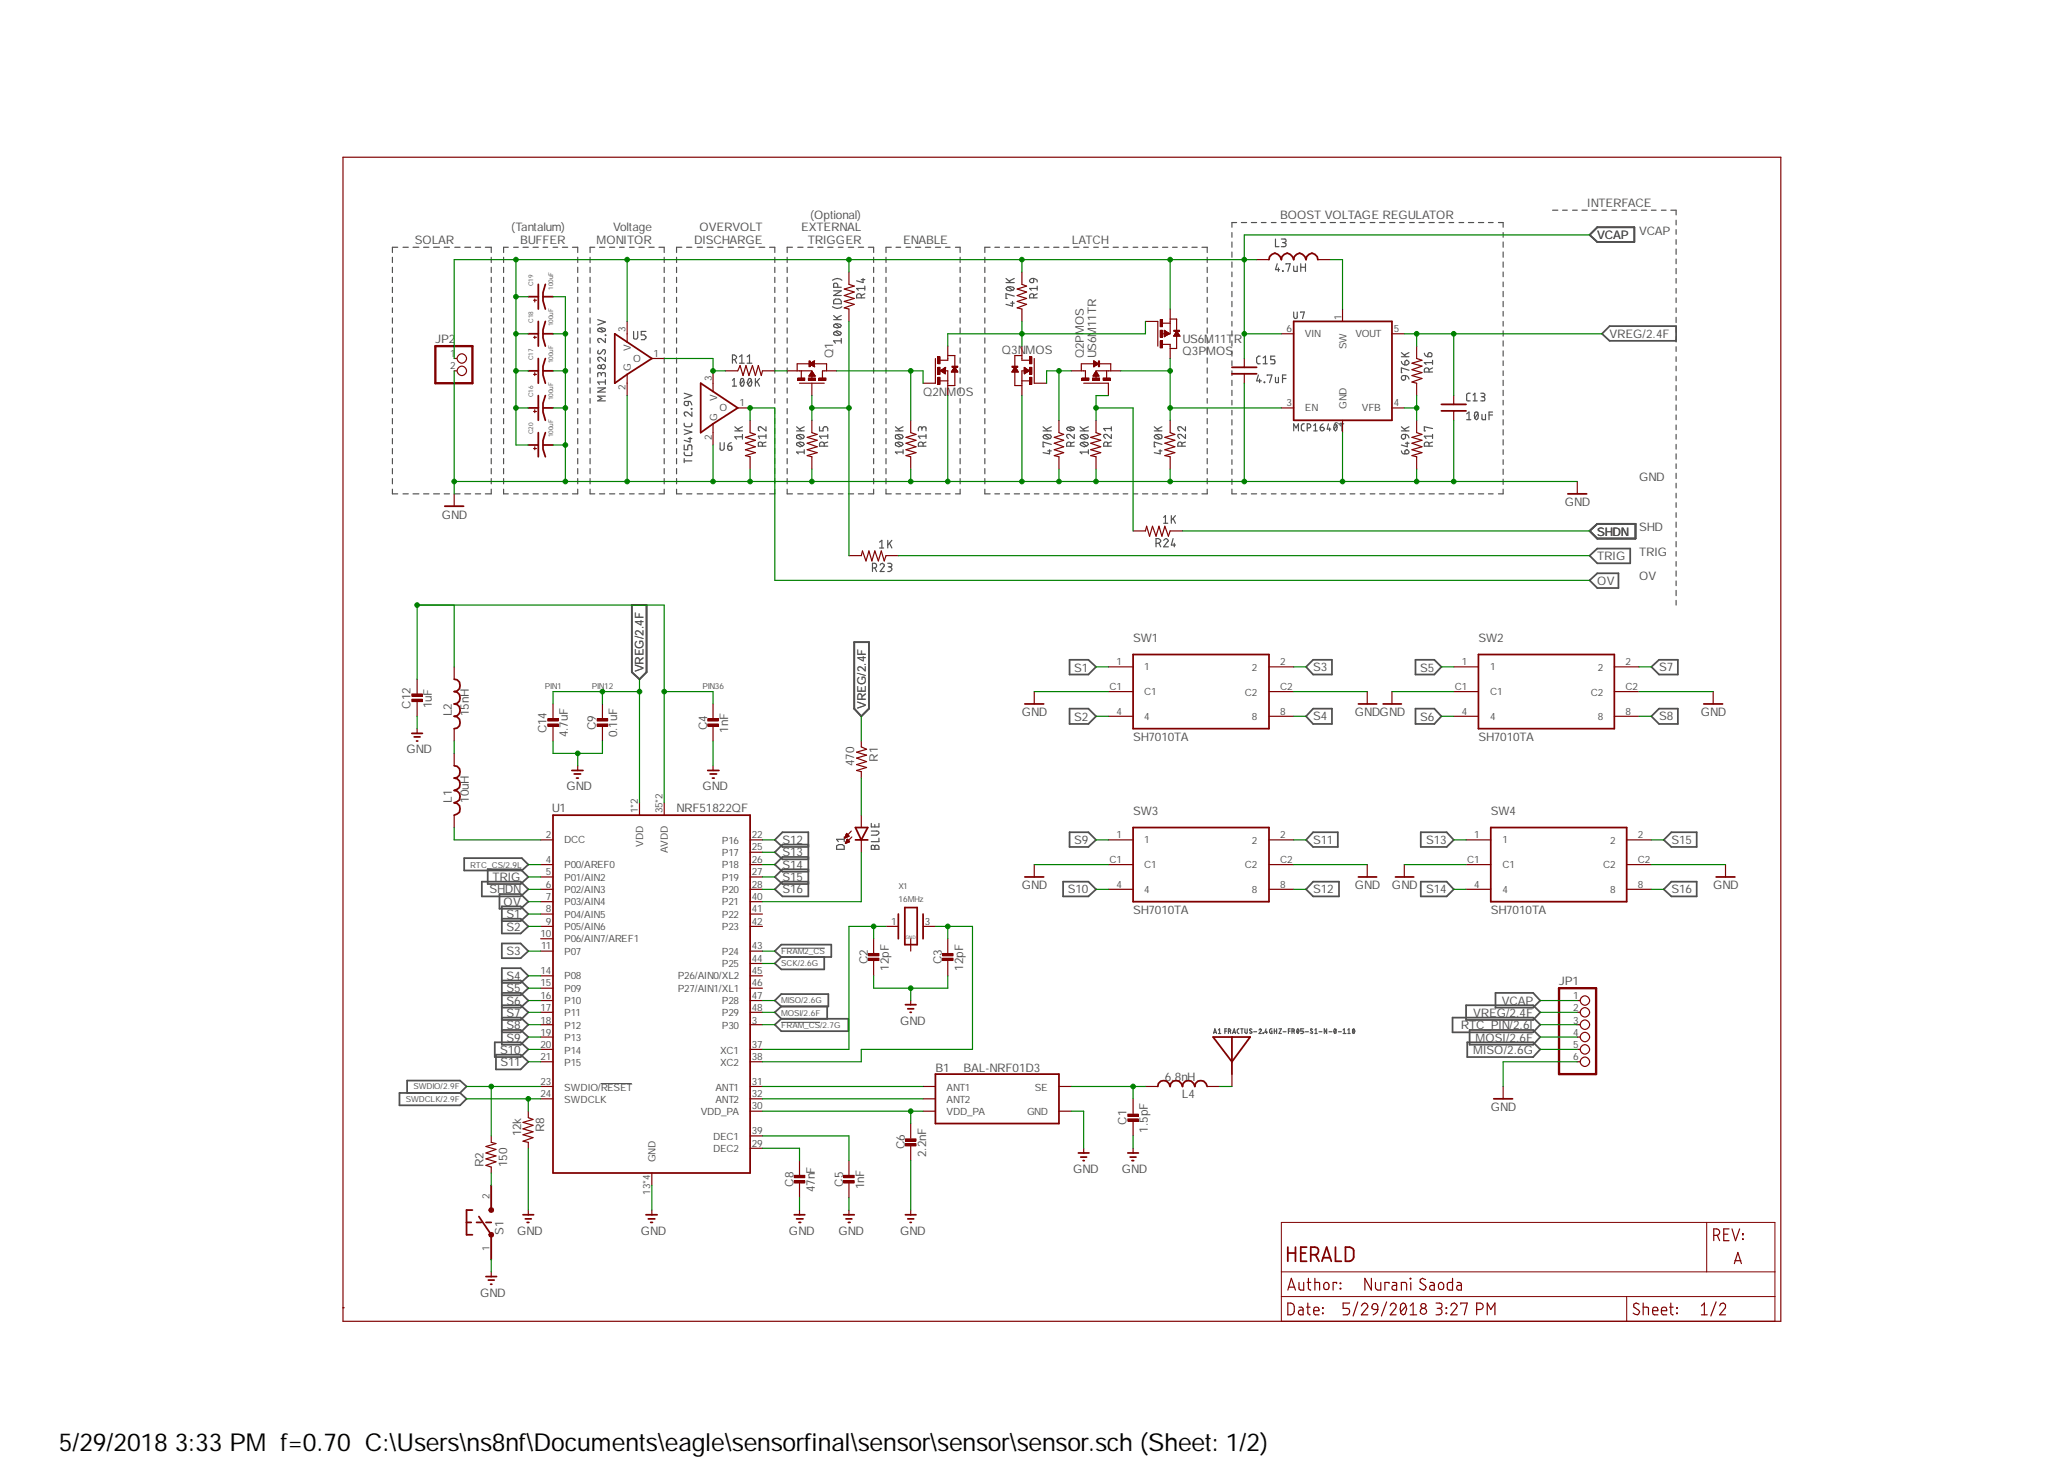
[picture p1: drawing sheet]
<svg xmlns="http://www.w3.org/2000/svg" width="297mm" height="210mm" viewBox="0 0 297 210" stroke-linecap="round" stroke-linejoin="round" font-family="sans-serif">
<defs><g id="words">
<text font-size="3.6" x="8.5" y="208.8">5/29/2018 3:33 PM f=0.70 C:\Users\ns8nf\Documents\eagle\sensorfinal\sensor\sensor\sensor.sch (Sheet: 1/2)</text>
<g font-size="1.7" fill="#505050">
<text x="228.4" y="29.7">INTERFACE</text>
<text x="59.7" y="35.1">SOLAR</text>
<text x="73.6" y="33.3">(Tantalum)</text>
<text x="74.8" y="35.1">BUFFER</text>
<text x="85.9" y="35.1">MONITOR</text>
<text x="88.2" y="33.3">Voltage</text>
<text x="99.9" y="35.1">DISCHARGE</text>
<text x="100.7" y="33.3">OVERVOLT</text>
<text x="115.3" y="33.3">EXTERNAL</text>
<text x="116.2" y="35.1">TRIGGER</text>
<text x="116.6" y="31.5">(Optional)</text>
<text x="130" y="35.1">ENABLE</text>
<text x="154.3" y="35.1">LATCH</text>
<text x="184.2" y="31.5">BOOST VOLTAGE REGULATOR</text>
<text x="229.9" y="34.4">VCAP</text>
<text x="235.9" y="33.8">VCAP</text>
<text x="62.7" y="49.3">JP2</text>
<text x="119.9" y="51.6" transform="rotate(-90 119.9 51.6)">Q1</text>
<text x="144.2" y="51">Q3NMOS</text>
<text x="156" y="51.6" transform="rotate(-90 156 51.6)">Q2PMOS</text>
<text x="157.7" y="51.6" transform="rotate(-90 157.7 51.6)">US6M11TR</text>
<text x="170.2" y="49.3">US6M11TR</text>
<text x="170.2" y="51.1">Q3PMOS</text>
<text x="231.6" y="48.6">VREG/2.4F</text>
<text x="132.8" y="56.9">Q2NMOS</text>
<text x="235.9" y="69.3">GND</text>
<text x="63.6" y="74.6">GND</text>
<text x="225.2" y="72.8">GND</text>
<text x="229.9" y="77.1">SHDN</text>
<text x="235.9" y="76.4">SHD</text>
<text x="229.9" y="80.6">TRIG</text>
<text x="235.9" y="79.9">TRIG</text>
<text x="235.9" y="83.5">OV</text>
<text x="229.9" y="84.2">OV</text>
<text x="163.1" y="92.4">SW1</text>
<text x="212.8" y="92.4">SW2</text>
<text x="59.1" y="102" transform="rotate(-90 59.1 102)">C12</text>
<text x="62.1" y="101.9" transform="rotate(-90 62.1 101.9)">1uF</text>
<text x="92.6" y="96.7" transform="rotate(-90 92.6 96.7)">VREG/2.4F</text>
<text x="124.6" y="102" transform="rotate(-90 124.6 102)">VREG/2.4F</text>
<text x="154.6" y="96.6">S1</text>
<text x="189" y="96.5">S3</text>
<text x="204.4" y="96.6">S5</text>
<text x="238.8" y="96.5">S7</text>
<text x="65" y="103.1" transform="rotate(-90 65 103.1)">L2</text>
<text x="67.5" y="103.1" transform="rotate(-90 67.5 103.1)">15nH</text>
<text x="78.7" y="105.5" transform="rotate(-90 78.7 105.5)">C14</text>
<text x="81.7" y="106.1" transform="rotate(-90 81.7 106.1)">4.7uF</text>
<text x="85.8" y="105" transform="rotate(-90 85.8 105)">C9</text>
<text x="88.8" y="106.1" transform="rotate(-90 88.8 106.1)">0.1uF</text>
<text x="101.8" y="105" transform="rotate(-90 101.8 105)">C4</text>
<text x="104.8" y="105.4" transform="rotate(-90 104.8 105.4)">1nF</text>
<text x="147.1" y="103.1">GND</text>
<text x="154.6" y="103.7">S2</text>
<text x="163.1" y="106.6">SH7010TA</text>
<text x="189" y="103.6">S4</text>
<text x="195" y="103.1">GNDGND</text>
<text x="204.4" y="103.7">S6</text>
<text x="212.8" y="106.6">SH7010TA</text>
<text x="238.8" y="103.6">S8</text>
<text x="244.8" y="103.1">GND</text>
<text x="58.5" y="108.4">GND</text>
<text x="81.5" y="113.7">GND</text>
<text x="101.1" y="113.7">GND</text>
<text x="122.9" y="110.3" transform="rotate(-90 122.9 110.3)">470</text>
<text x="126.3" y="109.6" transform="rotate(-90 126.3 109.6)">R1</text>
<text x="65" y="115.5" transform="rotate(-90 65 115.5)">L1</text>
<text x="67.5" y="115.5" transform="rotate(-90 67.5 115.5)">10uH</text>
<text x="79.4" y="116.8">U1</text>
<text x="97.4" y="116.8">NRF51822QF</text>
<text x="163.1" y="117.3">SW3</text>
<text x="214.5" y="117.3">SW4</text>
<text x="112.6" y="121.4">S12</text>
<text x="112.6" y="125">S14</text>
<text x="112.6" y="123.2">S13</text>
<text x="154.6" y="121.4">S9</text>
<text x="189" y="121.4">S11</text>
<text x="205.2" y="121.4">S13</text>
<text x="240.5" y="121.4">S15</text>
<text x="70.4" y="128.5">SHDN</text>
<text x="70.9" y="126.8">TRIG</text>
<text x="72.5" y="130.3">OV</text>
<text x="112.6" y="128.5">S16</text>
<text x="112.6" y="126.8">S15</text>
<text x="147.1" y="127.9">GND</text>
<text x="153.7" y="128.5">S10</text>
<text x="163.1" y="131.5">SH7010TA</text>
<text x="189" y="128.5">S12</text>
<text x="195" y="127.9">GND</text>
<text x="200.3" y="127.9">GND</text>
<text x="205.2" y="128.5">S14</text>
<text x="214.5" y="131.5">SH7010TA</text>
<text x="240.5" y="128.5">S16</text>
<text x="246.5" y="127.9">GND</text>
<text x="72.9" y="132.1">S1</text>
<text x="72.9" y="133.9">S2</text>
<text x="72.9" y="137.4">S3</text>
<text x="72.9" y="141">S4</text>
<text x="72.9" y="142.8">S5</text>
<text x="124.9" y="138.7" transform="rotate(-90 124.9 138.7)">C2</text>
<text x="127.9" y="139.6" transform="rotate(-90 127.9 139.6)">12pF</text>
<text x="135.6" y="138.7" transform="rotate(-90 135.6 138.7)">C3</text>
<text x="138.6" y="139.6" transform="rotate(-90 138.6 139.6)">12pF</text>
<text x="224.4" y="141.7">JP1</text>
<text x="72.9" y="148.1">S8</text>
<text x="72.9" y="146.3">S7</text>
<text x="72.9" y="144.5">S6</text>
<text x="72.9" y="149.9">S9</text>
<text x="129.5" y="147.4">GND</text>
<text x="210.2" y="148.1">RTC_PIN/2.6I</text>
<text x="212" y="146.3">VREG/2.4F</text>
<text x="212.3" y="149.9">MOSI/2.6F</text>
<text x="216.2" y="144.5">VCAP</text>
<text x="72" y="151.7">S10</text>
<text x="72.1" y="153.4">S11</text>
<text x="134.6" y="154.2">B1</text>
<text x="138.7" y="154.2">BAL-NRF01D3</text>
<text x="167.6" y="155.5">6.8nH</text>
<text x="212" y="151.7">MISO/2.6G</text>
<text x="162.1" y="161.8" transform="rotate(-90 162.1 161.8)">C1</text>
<text x="170.1" y="158">L4</text>
<text x="214.5" y="159.9">GND</text>
<text x="69.6" y="167.9" transform="rotate(-90 69.6 167.9)">R2</text>
<text x="73" y="167.9" transform="rotate(-90 73 167.9)">150</text>
<text x="75" y="163.5" transform="rotate(-90 75 163.5)">12k</text>
<text x="78.3" y="162.9" transform="rotate(-90 78.3 162.9)">R8</text>
<text x="130.2" y="165.4" transform="rotate(-90 130.2 165.4)">C6</text>
<text x="133.3" y="166.5" transform="rotate(-90 133.3 166.5)">2.2nF</text>
<text x="165.2" y="163" transform="rotate(-90 165.2 163)">1.5pF</text>
<text x="114.2" y="170.7" transform="rotate(-90 114.2 170.7)">C8</text>
<text x="117.3" y="171.5" transform="rotate(-90 117.3 171.5)">47nF</text>
<text x="121.3" y="170.7" transform="rotate(-90 121.3 170.7)">C5</text>
<text x="124.4" y="171.1" transform="rotate(-90 124.4 171.1)">1nF</text>
<text x="154.4" y="168.8">GND</text>
<text x="161.5" y="168.8">GND</text>
<text x="72.5" y="177.6" transform="rotate(-90 72.5 177.6)">S1</text>
<text x="74.4" y="177.6">GND</text>
<text x="92.2" y="177.6">GND</text>
<text x="113.5" y="177.6">GND</text>
<text x="120.6" y="177.6">GND</text>
<text x="129.5" y="177.6">GND</text>
<text x="69.1" y="186.5">GND</text>
</g>
<g font-size="1.4" fill="#505050">
<text x="90" y="47.8" transform="rotate(-90 90 47.8)">3</text>
<text x="185.2" y="47.8">6</text>
<text x="193" y="46" transform="rotate(-90 193 46)">1</text>
<text x="200.6" y="47.8">5</text>
<text x="64.8" y="51.3">1</text>
<text x="64.8" y="53.1">2</text>
<text x="90.8" y="53.4" transform="rotate(-90 90.8 53.4)">G</text>
<text x="90.8" y="50.6" transform="rotate(-90 90.8 50.6)">V</text>
<text x="91.1" y="52.1">O</text>
<text x="94.1" y="51.3">1</text>
<text x="187.8" y="48.5">VIN</text>
<text x="193.8" y="50.2" transform="rotate(-90 193.8 50.2)">SW</text>
<text x="195.1" y="48.5">VOUT</text>
<text x="90" y="56.1" transform="rotate(-90 90 56.1)">2</text>
<text x="102.4" y="54.9" transform="rotate(-90 102.4 54.9)">3</text>
<text x="103.2" y="57.7" transform="rotate(-90 103.2 57.7)">V</text>
<text x="103.5" y="59.2">O</text>
<text x="106.4" y="58.4">1</text>
<text x="185.2" y="58.4">3</text>
<text x="187.8" y="59.2">EN</text>
<text x="193.8" y="58.8" transform="rotate(-90 193.8 58.8)">GND</text>
<text x="196" y="59.2">VFB</text>
<text x="200.6" y="58.4">4</text>
<text x="102.4" y="63.3" transform="rotate(-90 102.4 63.3)">2</text>
<text x="103.2" y="60.6" transform="rotate(-90 103.2 60.6)">G</text>
<text x="193" y="61.5" transform="rotate(-90 193 61.5)">2</text>
<text x="160.7" y="95.7">1</text>
<text x="184.2" y="95.7">2</text>
<text x="210.4" y="95.7">1</text>
<text x="233.9" y="95.7">2</text>
<text x="159.7" y="99.2">C1</text>
<text x="164.7" y="96.4">1</text>
<text x="164.7" y="100">C1</text>
<text x="179.2" y="100.1">C2</text>
<text x="180.2" y="96.5">2</text>
<text x="184.2" y="99.2">C2</text>
<text x="209.4" y="99.2">C1</text>
<text x="214.5" y="96.4">1</text>
<text x="214.5" y="100">C1</text>
<text x="228.9" y="100.1">C2</text>
<text x="230" y="96.5">2</text>
<text x="233.9" y="99.2">C2</text>
<text x="160.7" y="102.8">4</text>
<text x="164.7" y="103.6">4</text>
<text x="180.2" y="103.6">8</text>
<text x="184.2" y="102.8">8</text>
<text x="210.4" y="102.8">4</text>
<text x="214.5" y="103.6">4</text>
<text x="230" y="103.6">8</text>
<text x="233.9" y="102.8">8</text>
<text x="91.8" y="117" transform="rotate(-90 91.8 117)">1*2</text>
<text x="95.3" y="117" transform="rotate(-90 95.3 117)">35*2</text>
<text x="78.6" y="124.1">4</text>
<text x="78.6" y="125.9">5</text>
<text x="78.6" y="120.6">2</text>
<text x="81.2" y="124.9">P00/AREF0</text>
<text x="81.2" y="121.3">DCC</text>
<text x="92.5" y="121.8" transform="rotate(-90 92.5 121.8)">VDD</text>
<text x="96.1" y="122.7" transform="rotate(-90 96.1 122.7)">AVDD</text>
<text x="103.9" y="121.4">P16</text>
<text x="103.9" y="123.2">P17</text>
<text x="103.9" y="124.9">P18</text>
<text x="108.2" y="120.6">22</text>
<text x="108.2" y="122.4">25</text>
<text x="108.2" y="124.1">26</text>
<text x="108.2" y="125.9">27</text>
<text x="159.7" y="124.1">C1</text>
<text x="160.7" y="120.6">1</text>
<text x="164.7" y="121.3">1</text>
<text x="164.7" y="124.9">C1</text>
<text x="179.2" y="124.9">C2</text>
<text x="180.2" y="121.4">2</text>
<text x="184.2" y="120.6">2</text>
<text x="184.2" y="124.1">C2</text>
<text x="211.2" y="124.1">C1</text>
<text x="212.2" y="120.6">1</text>
<text x="216.2" y="121.3">1</text>
<text x="216.2" y="124.9">C1</text>
<text x="230.7" y="124.9">C2</text>
<text x="231.7" y="121.4">2</text>
<text x="235.7" y="120.6">2</text>
<text x="235.7" y="124.1">C2</text>
<text x="78.6" y="127.7">6</text>
<text x="78.6" y="129.5">7</text>
<text x="78.6" y="131.2">8</text>
<text x="81.2" y="126.7">P01/AIN2</text>
<text x="81.2" y="128.5">P02/AIN3</text>
<text x="81.2" y="130.2">P03/AIN4</text>
<text x="103.9" y="126.7">P19</text>
<text x="103.9" y="128.5">P20</text>
<text x="103.9" y="130.2">P21</text>
<text x="108.2" y="127.7">28</text>
<text x="108.2" y="129.5">40</text>
<text x="108.2" y="131.2">41</text>
<text x="160.7" y="127.7">4</text>
<text x="164.7" y="128.5">4</text>
<text x="180.2" y="128.5">8</text>
<text x="184.2" y="127.7">8</text>
<text x="212.2" y="127.7">4</text>
<text x="216.2" y="128.5">4</text>
<text x="231.7" y="128.5">8</text>
<text x="235.7" y="127.7">8</text>
<text x="77.8" y="134.8">10</text>
<text x="77.9" y="136.6">11</text>
<text x="78.6" y="133">9</text>
<text x="81.2" y="132">P04/AIN5</text>
<text x="81.2" y="133.8">P05/AIN6</text>
<text x="81.2" y="135.6">P06/AIN7/AREF1</text>
<text x="81.2" y="137.3">P07</text>
<text x="103.9" y="132">P22</text>
<text x="103.9" y="133.8">P23</text>
<text x="103.9" y="137.3">P24</text>
<text x="108.2" y="133">42</text>
<text x="108.2" y="136.6">43</text>
<text x="128.3" y="133">1</text>
<text x="133.1" y="133">3</text>
<text x="77.8" y="140.1">14</text>
<text x="77.8" y="141.9">15</text>
<text x="77.8" y="143.7">16</text>
<text x="81.2" y="140.9">P08</text>
<text x="81.2" y="142.7">P09</text>
<text x="97.5" y="140.9">P26/AIN0/XL2</text>
<text x="97.5" y="142.7">P27/AIN1/XL1</text>
<text x="103.9" y="139.1">P25</text>
<text x="108.2" y="138.4">44</text>
<text x="108.2" y="140.1">45</text>
<text x="108.2" y="141.9">46</text>
<text x="108.2" y="143.7">47</text>
<text x="226.4" y="143.7">1</text>
<text x="77.8" y="145.5">17</text>
<text x="77.8" y="147.2">18</text>
<text x="77.8" y="149">19</text>
<text x="81.2" y="144.5">P10</text>
<text x="81.2" y="146.2">P11</text>
<text x="81.2" y="148">P12</text>
<text x="81.2" y="149.8">P13</text>
<text x="103.9" y="144.5">P28</text>
<text x="103.9" y="146.2">P29</text>
<text x="103.9" y="148">P30</text>
<text x="108.2" y="145.5">48</text>
<text x="108.2" y="147.2">3</text>
<text x="226.4" y="145.5">2</text>
<text x="226.4" y="147.2">3</text>
<text x="226.4" y="149">4</text>
<text x="77.8" y="150.8">20</text>
<text x="77.8" y="152.5">21</text>
<text x="81.2" y="151.6">P14</text>
<text x="81.2" y="153.3">P15</text>
<text x="103.6" y="151.6">XC1</text>
<text x="103.6" y="153.3">XC2</text>
<text x="108.2" y="150.8">37</text>
<text x="108.2" y="152.5">38</text>
<text x="226.4" y="150.8">5</text>
<text x="226.4" y="152.5">6</text>
<text x="77.8" y="156.1">23</text>
<text x="77.8" y="157.8">24</text>
<text x="81.2" y="156.9">SWDIO/RESET</text>
<text x="81.2" y="158.7">SWDCLK</text>
<text x="100.8" y="160.5">VDD_PA</text>
<text x="103" y="156.9">ANT1</text>
<text x="103" y="158.7">ANT2</text>
<text x="108.2" y="156.1">31</text>
<text x="108.2" y="157.8">32</text>
<text x="108.2" y="159.6">30</text>
<text x="136.2" y="156.9">ANT1</text>
<text x="136.2" y="158.7">ANT2</text>
<text x="136.2" y="160.5">VDD_PA</text>
<text x="147.8" y="160.5">GND</text>
<text x="148.9" y="156.9">SE</text>
<text x="94.3" y="167.1" transform="rotate(-90 94.3 167.1)">GND</text>
<text x="102.6" y="164">DEC1</text>
<text x="102.6" y="165.8">DEC2</text>
<text x="108.2" y="163.2">39</text>
<text x="108.2" y="164.9">29</text>
<text x="70.4" y="172.5" transform="rotate(-90 70.4 172.5)">2</text>
<text x="93.6" y="171.9" transform="rotate(-90 93.6 171.9)">13*4</text>
<text x="70.4" y="180" transform="rotate(-90 70.4 180)">1</text>
</g>
<g font-size="1.2" fill="#505050">
<text x="78.4" y="99.2">PIN1</text>
<text x="85.2" y="99.2">PIN12</text>
<text x="101.1" y="99.2">PIN36</text>
<text x="67.6" y="124.8">RTC_CS/2.9L</text>
<text x="129.3" y="129.7">16MHz</text>
<text x="129.3" y="127.9">X1</text>
<text x="112.4" y="137.3">FRAM2_CS</text>
<text x="112.4" y="139">SCK/2.6G</text>
<text x="112.4" y="144.4">MISO/2.6G</text>
<text x="112.4" y="146.1">MOSI/2.6F</text>
<text x="112.4" y="147.9">FRAM_CS/2.7G</text>
<text x="58.4" y="158.5">SWDCLK/2.9F</text>
<text x="59.5" y="156.7">SWDIO/2.9F</text>
</g>
<g font-size=".9" fill="#505050">
<text x="76.7" y="41.2" transform="rotate(-90 76.7 41.2)">C19</text>
<text x="79.6" y="41.7" transform="rotate(-90 79.6 41.7)">100uF</text>
<text x="76.7" y="46.4" transform="rotate(-90 76.7 46.4)">C18</text>
<text x="79.6" y="46.9" transform="rotate(-90 79.6 46.9)">100uF</text>
<text x="76.7" y="51.7" transform="rotate(-90 76.7 51.7)">C17</text>
<text x="79.6" y="52.3" transform="rotate(-90 79.6 52.3)">100uF</text>
<text x="76.7" y="57.1" transform="rotate(-90 76.7 57.1)">C16</text>
<text x="79.6" y="57.6" transform="rotate(-90 79.6 57.6)">100uF</text>
<text x="76.7" y="62.4" transform="rotate(-90 76.7 62.4)">C20</text>
<text x="79.6" y="62.9" transform="rotate(-90 79.6 62.9)">100uF</text>
</g>
<text font-size=".7" fill="#505050" x="130.3" y="135.1">GND</text>
</g></defs>
<path d="M48.9 22.5l207.6 168.1M256.5 22.5l-207.6 168.1" fill="none" stroke="#fff" stroke-width=".14"/>
<g fill="none" stroke="#505050" stroke-width=".17">
<path d="M56.5 37v.8M56.5 38.5v.7M56.5 39.9v.8M57.2 35.6h-.7v.7M58 35.6h.8M59.4 35.6h.9M61 35.6h.7M62.4 35.6h.8M63.9 35.6h.8M65.4 35.6h.8M66.9 35.6h.8M68.4 35.6h.8"/>
<path d="M69.8 35.6h.9v.7M70.7 37v.8M70.7 38.5v.7M70.7 39.9v.8M72.5 37v.8M72.5 38.5v.7M72.5 39.9v.8M73.2 35.6h-.7v.7M73.9 35.6h.7M75.3 35.6h.7M76.7 35.6h.8M78.1 35.6h.7"/>
<path d="M79.6 35.6h.7M80.9 35.6h.8M82.4 35.6h.7v.7M83.1 37v.8M83.1 38.5v.7M83.1 39.9v.8M84.9 37v.8M84.9 38.5v.7M84.9 39.9v.8M85.6 35.6h-.7v.7M86.3 35.6h.7M87.7 35.6h.8"/>
<path d="M89.2 35.6h.6M90.6 35.6h.7M91.9 35.6h.8M93.4 35.6h.7M94.8 35.6h.8v.7M95.6 37v.8M95.6 38.5v.7M95.6 39.9v.8M97.4 37v.8M97.4 38.5v.7M97.4 39.9v.8M98.1 35.6h-.7v.7"/>
<path d="M98.8 35.6h.8M100.3 35.6h.8M101.8 35.6h.8M103.3 35.6h.8M104.8 35.6h.8M106.3 35.6h.8M107.8 35.6h.7M109.2 35.6h.9M110.7 35.6h.8v.7M111.5 37v.8M111.5 38.5v.7M111.5 39.9v.8"/>
<path d="M113.3 37v.8M113.3 38.5v.7M113.3 39.9v.8M114 35.6h-.7v.7M114.8 35.6h.8M116.2 35.6h.8M117.7 35.6h.7M119.1 35.6h.8M120.6 35.6h.7M122.1 35.6h.8M123.5 35.6h.8M125 35.6h.7v.7"/>
<path d="M125.7 37v.8M125.7 38.5v.7M125.7 39.9v.8M127.5 37v.8M127.5 38.5v.7M127.5 39.9v.8M128.3 35.6h-.8v.7M128.9 35.6h.7M130.4 35.6h.7M131.7 35.6h.8M133.2 35.6h.7M134.6 35.6h.8"/>
<path d="M136.1 35.6h.6M137.5 35.6h.7v.7M138.2 37v.8M138.2 38.5v.7M138.2 39.9v.8M141.7 37v.8M141.7 38.5v.7M141.7 39.9v.8M142.5 35.6h-.8v.7M143.2 35.6h.6M144.6 35.6h.7M146 35.6h.7"/>
<path d="M147.4 35.6h.8M148.8 35.6h.7M150.3 35.6h.7M151.6 35.6h.8M153.1 35.6h.7M154.5 35.6h.8M156 35.6h.6M157.4 35.6h.7M158.7 35.6h.8M160.2 35.6h.8M161.6 35.6h.7M163.1 35.6h.6"/>
<path d="M164.4 35.6h.8M165.9 35.6h.7M167.3 35.6h.8M168.7 35.6h.7M170.2 35.6h.7M171.5 35.6h.8M173 35.6h.7v.7M173.7 37v.8M173.7 38.5v.7M173.7 39.9v.8M177.3 33.5v.6M177.3 34.8v.8"/>
<path d="M177.3 36.3v.7M177.3 37.7v.8M177.3 39.1v.7M178 32h-.7v.7M178.6 32h.8M180.1 32h.7M181.5 32h.7M183 32h.6M183.6 34.4v1.1h.5M183.8 37.9l-.2 .9h.5M184 38.5v.5M184.4 34.4h.6l.1 .2-.1 .2-.4 .1"/>
<path d="M184.4 32h.7M184.6 39h.1zM184.7 34.9l.4 .2v.2l-.2 .2h-.5M185.1 38v-.1h.6l-.4 1.1M185.8 32h.7M186.2 38.3v.7h.1h.4v-.7M187.2 32h.8M187.2 37.9v1.1M187.2 38.5h.7M187.9 37.9v1.1M188.6 32h.7M190.1 32h.7"/>
<path d="M191.4 32h.8M192.9 32h.7M194.3 32h.7M195.7 32h.7M197.2 32h.7M198.5 32h.8M200 32h.7M201.4 32h.7M202.9 32h.6M204.2 32h.8M205.7 32h.7M207.1 32h.8"/>
<path d="M208.5 32h.7M210 32h.7M211.3 32h.8M212.8 32h.7M214.2 32h.7M215.6 32h.7v.7M216.3 33.5v.6M216.3 34.8v.8M216.3 36.3v.7M216.3 37.7v.8M216.3 39.1v.7M223.4 30.2h.8"/>
<path d="M224.9 30.2h.7M226.3 30.2h.7M227.7 30.2h.7M229.1 30.2h.8M230.5 30.2h.7M232 30.2h.7M233.4 30.2h.7M234.8 30.2h.7M236.2 30.2h.8M237.7 30.2h.6M239.1 30.2h.7M240.5 30.2h.7v.7"/>
<path d="M241.2 31.7v.7M241.2 33v.7M241.2 34.5v.7M241.2 35.8v.8M241.2 37.3v.6M241.2 38.6v.8M56.5 41.3v.8M56.5 42.8v.7M56.5 44.3v.7M56.5 45.7v.8M56.5 47.2v.7M56.5 48.6v.8"/>
<path d="M56.5 50.1v.7M56.5 51.5v.8M56.5 52.9v.8M56.5 54.4v.7M56.5 55.8v.8M56.5 57.3v.7M56.5 58.8v.7M70.7 41.3v.8M70.7 42.8v.7M70.7 44.3v.7M70.7 45.7v.8M70.7 47.2v.7"/>
<path d="M70.7 48.6v.8M70.7 50.1v.7M70.7 51.5v.8M70.7 52.9v.8M70.7 54.4v.7M70.7 55.8v.8M70.7 57.3v.7M70.7 58.8v.7M72.5 41.3v.8M72.5 42.8v.7M72.5 44.3v.7M72.5 45.7v.8"/>
<path d="M72.5 47.2v.7M72.5 48.6v.8M72.5 50.1v.7M72.5 51.5v.8M72.5 52.9v.8M72.5 54.4v.7M72.5 55.8v.8M72.5 57.3v.7M72.5 58.8v.7M83.1 41.3v.8M83.1 42.8v.7M83.1 44.3v.7"/>
<path d="M83.1 45.7v.8M83.1 47.2v.7M83.1 48.6v.8M83.1 50.1v.7M83.1 51.5v.8M83.1 52.9v.8M83.1 54.4v.7M83.1 55.8v.8M83.1 57.3v.7M83.1 58.8v.7M84.9 41.3v.8M84.9 42.8v.7"/>
<path d="M84.9 44.3v.7M84.9 45.7v.8M84.9 47.2v.7M84.9 48.6v.8M84.9 50.1v.7M84.9 51.5v.8M84.9 52.9v.8M84.9 54.4v.7M84.9 55.8v.8M84.9 57.3v.7M84.9 58.8v.7M86 47.3a.82 .82 0 0 1 1.1 .1v.2a.97 .97 0 0 1-1.1 0z"/>
<path d="M86 55.8h1.1l-1.1 .6h1.1M86 46l1.1 .3-1.1 .5M86.1 50.4l-.1 .4 .4 .1 .5-.6a.3 .3 0 0 1 .2 .4l-.1 .3M86.3 47.2l.6 .5M86.5 53.9l.2-.3 .4 .1v.5M86.5 54v-.2l-.1-.2h-.2l-.2 .1v.5M86.6 52.5l.3-.1a.35 .35 0 0 1 .2 .4 .35 .35 0 0 1-.2 .3l-.3-.1-.1-.2zM87.1 51.4v.6l-.7-.6a.3 .3 0 0 0-.4 .3l.3 .3M87.1 48.7v.6l-.7-.6a.3 .3 0 0 0-.4 .3l.1 .2 .2 .1M87.1 57h-1.1l.6 .3-.6 .4h1.1M87.1 55h-1.1l.3 .3M87.1 54.6v.7"/>
<path d="M87.2 48.2h-.1l.1 .1M91.2 47.7v1l.2 .1h.2l.2-.3v-.8M93 47.7h-.7v.5h.4l.3 .2v.2l-.3 .3h-.4M95.6 41.3v.8M95.6 42.8v.7M95.6 44.3v.7M95.6 45.7v.8M95.6 47.2v.7M95.6 48.6v.8M95.6 50.1v.7M95.6 51.5v.8M95.6 52.9v.8"/>
<path d="M95.6 54.4v.7M95.6 55.8v.8M95.6 57.3v.7M95.6 58.8v.7M97.4 41.3v.8M97.4 42.8v.7M97.4 44.3v.7M97.4 45.7v.8M97.4 47.2v.7M97.4 48.6v.8M97.4 50.1v.7M97.4 51.5v.8"/>
<path d="M97.4 52.9v.8M97.4 54.4v.7M97.4 55.8v.8M97.4 57.3v.7M97.4 58.8v.7M98.5 56.6l1.1 .3-1.1 .4M98.6 57.8h.5l-.1 .5h-.3l-.2-.1zM99.1 57.8h.2l.3 .5M99.5 58.8l.1 .1zM99.6 59.3v.6l-.7-.6h-.3l-.1 .2 .1 .3 .1 .1M105.4 51.7a.46 .46 0 0 0 .6-.4l-.3-.2h-.3v1.2M105.4 54.7l.3-.2v1.1"/>
<path d="M105.4 55.6h.6M105.7 51.7l.3 .6M106.4 51.3l.4-.2v1.2M106.4 52.3h.7M106.7 54.5h.2a.97 .97 0 0 1 0 1.1h-.2a.97 .97 0 0 1 0-1.1zM107 54.7l-.5 .6M107.5 52.3h.7M107.5 51.3l.4-.2v1.2M107.8 54.5h.2a.97 .97 0 0 1 0 1.1h-.2l-.3-.6zM108.1 54.7l-.5 .6M108.7 54.5v1.1M109 54.9l.3 .7"/>
<path d="M109.3 54.5l-.6 .6M111.5 41.3v.8M111.5 42.8v.7M111.5 44.3v.7M111.5 45.7v.8M111.5 47.2v.7M111.5 48.6v.8M111.5 50.1v.7M111.5 51.5v.8M111.5 52.9v.8M111.5 54.4v.7M111.5 55.8v.8"/>
<path d="M111.5 57.3v.7M111.5 58.8v.7M113.3 41.3v.8M113.3 42.8v.7M113.3 44.3v.7M113.3 45.7v.8M113.3 47.2v.7M113.3 48.6v.8M113.3 50.1v.7M113.3 51.5v.8M113.3 52.9v.8M113.3 54.4v.7"/>
<path d="M113.3 55.8v.8M113.3 57.3v.7M113.3 58.8v.7M119.8 44.1a1.03 1.03 0 0 0 1.4 0M119.8 40.3a1.03 1.03 0 0 1 1.4 0M120 47.9l.5-.3 .4 .2 .2 .1-.1 .2a.85 .85 0 0 1-1 0zM120 46.8a.83 .83 0 0 1 1.1 0l-.1 .2a.85 .85 0 0 1-1 0zM120 43.2l.2-.2h.5l.4 .4v.3h-1.1zM120 46h1.1M120 45.4l.6 .6M120 41.8h1.1l-1.1 .7h1.1M120.2 47.7l.6 .5"/>
<path d="M120.2 46.6l.6 .5M120.6 41.3v-.3l-.2-.3-.4 .1v.5h1.1M121.1 49h-1.1l.2 .4M121.1 48.7v.7M121.1 45.4l-.7 .3M124 42.5a.35 .35 0 0 0-.4-.2 .35 .35 0 0 0-.3 .2v.4h1.2M124 42.5v.4M124 40.2h.5M124.2 40.1v.6l-.9-.3M124.5 42.3l-.5 .2M124.5 41.5h-1.2l.2 .3M124.5 41.2v.6"/>
<path d="M125.7 41.3v.8M125.7 42.8v.7M125.7 44.3v.7M125.7 45.7v.8M125.7 47.2v.7M125.7 48.6v.8M125.7 50.1v.7M125.7 51.5v.8M125.7 52.9v.8M125.7 54.4v.7M125.7 55.8v.8M125.7 57.3v.7"/>
<path d="M125.7 58.8v.7M127.5 41.3v.8M127.5 42.8v.7M127.5 44.3v.7M127.5 45.7v.8M127.5 47.2v.7M127.5 48.6v.8M127.5 50.1v.7M127.5 51.5v.8M127.5 52.9v.8M127.5 54.4v.7M127.5 55.8v.8"/>
<path d="M127.5 57.3v.7M127.5 58.8v.7M138.2 41.3v.8M138.2 42.8v.7M138.2 44.3v.7M138.2 45.7v.8M138.2 47.2v.7M138.2 48.6v.8M138.2 50.1v.7M138.2 51.5v.8M138.2 52.9v.8M138.2 54.4v.7"/>
<path d="M138.2 55.8v.8M138.2 57.3v.7M138.2 58.8v.7M141.7 41.3v.8M141.7 42.8v.7M141.7 44.3v.7M141.7 45.7v.8M141.7 47.2v.7M141.7 48.6v.8M141.7 50.1v.7M141.7 51.5v.8M141.7 52.9v.8"/>
<path d="M141.7 54.4v.7M141.7 55.8v.8M141.7 57.3v.7M141.7 58.8v.7M144.8 40.7h1.2M144.8 40.1l.7 .6M144.9 41.3l.5-.1 .4 .1 .2 .2-.1 .2a.75 .75 0 0 1-1.1-.2zM145 41.2l.7 .6M145.5 43.6h.5M145.7 43.4v.6l-.9-.2M146 42.6l-1.2-.3v.6h.1M146 40.1l-.7 .3"/>
<path d="M148.5 40.7h.1M148.8 42.5v-.2a.36 .36 0 0 0-.6 .2v.4h1.1M148.8 40.1v.5l-.3 .1M148.8 40.1a.46 .46 0 0 0-.6 .4l.1 .2h.2M148.8 40.1l.5 .2v.3M148.8 42.5v.4M149.3 41.5h-1.1l.2 .3M149.3 42.3l-.5 .2M149.3 41.2v.6M173.7 41.3v.8M173.7 42.8v.7M173.7 44.3v.7"/>
<path d="M173.7 45.7v.8M173.7 47.2v.7M173.7 48.6v.8M173.7 50.1v.7M173.7 51.5v.8M173.7 52.9v.8M173.7 54.4v.7M173.7 55.8v.8M173.7 57.3v.7M173.7 58.8v.7M177.3 40.6v.6M177.3 41.9v.8"/>
<path d="M177.3 43.4v.7M177.3 44.8v.7M177.3 46.2v.7M177.3 47.6v.8M177.3 49v.8M177.3 50.5v.7M177.3 51.9v.7M177.3 53.4v.6M177.3 54.7v.8M177.3 56.1v.8M177.3 57.6v.7M177.3 59v.7"/>
<path d="M181.1 53.9l-.3 .9h.7M181.3 54.5v.5M181.4 51.2h-.3l-.3 .3 .1 .8h.5M181.8 52.3h.6M181.8 51.5l.3-.3v1.1M182 55h-.1h.1M182.4 54v-.1h.6l-.3 1.1M183.5 51.2h-.6v.5h.5l.1 .2-.1 .4h-.5M183.6 54.3v.7h.4v-.7M184.6 54.5h.5M185.1 53.9h-.5v1.1M186.2 44.9v.7l.2 .2 .3-.1v-.8"/>
<path d="M187.2 45v-.1h.5l-.2 .9M201.7 52l.1 .3 .4 .2M201.7 51.3h1.1M201.7 50.7l.7 .6M201.8 54.1l.5-.1v.5a.33 .33 0 0 1-.5 .1l-.1-.1zM202.3 54l.2 .1 .3 .4M202.4 51.8l-.2 .2v.5M202.4 51.8l.4 .3a.46 .46 0 0 1-.6 .4M202.4 51.8h.1M202.8 53.3l-1.1-.4v.7h.1M202.8 50.7l-.7 .4M205 50.8l.1 .3 .4 .2"/>
<path d="M205.6 50.8l.2-.1 .3 .2-.1 .4h-.5zM205.7 53.2a.35 .35 0 0 0-.4-.3 .35 .35 0 0 0-.3 .3v.3h1.2M205.7 53.2v.3M206.2 52.9l-.5 .3M206.2 52.2h-1.2l.2 .2M206.2 51.8v.6M211.1 59.5l.3-.2v1.1M211.6 56.6h-.3l-.2 .1v.9l.5 .1M212 57.7h.6M212 56.8l.3-.2v1.1M212.3 59.4l.3-.1a.83 .83 0 0 1-.1 1.1l-.2-.2-.1-.4zM212.7 59.5l-.4 .6"/>
<path d="M213.1 56.6h.3l.3 .1-.1 .3-.4 .1M213.3 59.6v.7l.1 .1h.4v-.8M213.4 57.1l.2 .1 .1 .3-.1 .2h-.5M214.3 59.7h.5M214.8 59.3h-.5v1.1M216.3 40.6v.6M216.3 41.9v.8M216.3 43.4v.7M216.3 44.8v.7M216.3 46.2v.7M216.3 47.6v.8M216.3 49v.8"/>
<path d="M216.3 50.5v.7M216.3 51.9v.7M216.3 53.4v.6M216.3 54.7v.8M216.3 56.1v.8M216.3 57.6v.7M216.3 59v.7M241.2 40.1v.6M241.2 41.5v.7M241.2 42.9v.6M241.2 44.3v.7M241.2 45.6v.8"/>
<path d="M241.2 47.1v.7M241.2 48.4v.8M241.2 49.9v.7M241.2 51.3v.7M241.2 52.7v.7M241.2 54.1v.7M241.2 55.5v.7M241.2 56.9v.7M241.2 58.3v.7M241.2 59.7v.7M56.5 60.2v.8M56.5 61.7v.7"/>
<path d="M56.5 63.1v.8M56.5 64.5v.8M56.5 66v.7M56.5 67.4v.8M56.5 68.8v.8M56.5 70.4v.6h.7M58 71h.8M59.4 71h.9M61 71h.7M62.4 71h.8M63.9 71h.8M65.4 71h.8"/>
<path d="M66.9 71h.8M68.4 71h.8M70.7 70.4v.6h-.9M70.7 60.2v.8M70.7 61.7v.7M70.7 63.1v.8M70.7 64.5v.8M70.7 66v.7M70.7 67.4v.8M70.7 68.8v.8M72.5 70.4v.6h.7M72.5 60.2v.8"/>
<path d="M72.5 61.7v.7M72.5 63.1v.8M72.5 64.5v.8M72.5 66v.7M72.5 67.4v.8M72.5 68.8v.8M73.9 71h.7M75.3 71h.7M76.7 71h.8M78.1 71h.7M79.6 71h.7M80.9 71h.8"/>
<path d="M83.1 70.4v.6h-.7M83.1 60.2v.8M83.1 61.7v.7M83.1 63.1v.8M83.1 64.5v.8M83.1 66v.7M83.1 67.4v.8M83.1 68.8v.8M84.9 70.4v.6h.7M84.9 60.2v.8M84.9 61.7v.7M84.9 63.1v.8"/>
<path d="M84.9 64.5v.8M84.9 66v.7M84.9 67.4v.8M84.9 68.8v.8M86.3 71h.7M87.7 71h.8M89.2 71h.6M90.6 71h.7M91.9 71h.8M93.4 71h.7M95.6 70.4v.6h-.8M95.6 60.2v.8"/>
<path d="M95.6 61.7v.7M95.6 63.1v.8M95.6 64.5v.8M95.6 66v.7M95.6 67.4v.8M95.6 68.8v.8M97.4 70.4v.6h.7M97.4 60.2v.8M97.4 61.7v.7M97.4 63.1v.8M97.4 64.5v.8M97.4 66v.7"/>
<path d="M97.4 67.4v.8M97.4 68.8v.8M98.5 65l.1 .5a1.21 1.21 0 0 0 1 0v-.5M98.5 64v.7h.5l.1-.7h.4l.1 .7M98.5 60.9v.2l.2 .3 .8-.1 .1-.4M98.5 66.3h1.1M98.5 66v.6M98.5 61.8l1.1 .4-1.1 .3M98.8 71h.8M99.1 63.1h.5M99.3 62.9v.7l-.8-.3M100.3 71h.8"/>
<path d="M101.8 71h.8M103.3 71h.8M103.6 63.7v1a.36 .36 0 0 0 .6-.2v-.8M104.7 64.2h.5l.1 .5-.4 .1-.2-.3zM104.8 71h.8M105.2 63.7l-.4 .2-.1 .3M105.7 62h1.1M105.7 61.4l.7 .6M106.3 71h.8M106.8 62.8h-1.1l.3 .4M106.8 62.5v.7M106.8 61.4l-.6 .3"/>
<path d="M107.8 71h.7M109.2 71h.9M109.7 64.2v-.3a.36 .36 0 0 0-.6-.2v.5h1.1M110.2 61.4v.6l-.7-.6h-.3a.42 .42 0 0 0 .1 .6M110.2 63.6l-.5 .2M110.2 62.8h-1.1l.2 .3M110.2 62.5v.6M111.5 70.4v.6h-.8M111.5 60.2v.8M111.5 61.7v.7M111.5 63.1v.8M111.5 64.5v.8"/>
<path d="M111.5 66v.7M111.5 67.4v.8M111.5 68.8v.8M113.3 70.4v.6h.7M113.3 60.2v.8M113.3 61.7v.7M113.3 63.1v.8M113.3 64.5v.8M113.3 66v.7M113.3 67.4v.8M113.3 68.8v.8M114.6 63.8a.75 .75 0 0 1 1.1 .1l-.6 .4-.5-.3z"/>
<path d="M114.6 62.7a.75 .75 0 0 1 1.1 .1v.2a.85 .85 0 0 1-1.1 0zM114.6 62h1.1M114.6 61.4l.7 .6M114.8 71h.8M114.9 63.7l.6 .5M114.9 62.6l.6 .5M115.7 65h-1.1l.3 .3M115.7 64.7v.6M115.7 61.4l-.6 .3M116.2 71h.8M117.7 71h.7M117.9 61.4v.6h.5v-.3l.2-.3 .4 .1 .1 .5"/>
<path d="M118.6 64.2v-.3a.35 .35 0 0 0-.3-.3 .35 .35 0 0 0-.4 .3v.3h1.2M119.1 71h.8M119.1 62.8h-1.2l.3 .3M119.1 63.6l-.5 .2M119.1 62.5v.6M120.6 71h.7M122.1 71h.8M123.5 71h.8M125.7 70.4v.6h-.7M125.7 60.2v.8M125.7 61.7v.7M125.7 63.1v.8"/>
<path d="M125.7 64.5v.8M125.7 66v.7M125.7 67.4v.8M125.7 68.8v.8M126.6 78l.3-.3v1.1M126.6 78.8h.6M127.5 70.4v.6h.8M127.5 60.2v.8M127.5 61.7v.7M127.5 63.1v.8M127.5 64.5v.8M127.5 66v.7"/>
<path d="M127.5 67.4v.8M127.5 68.8v.8M127.8 77.7v1.1M128 78.2l.4 .6M128.4 77.7l-.6 .7M128.9 62h1.1M128.9 61.4l.6 .6M128.9 63.7l.5-.1 .4 .1 .2 .2-.6 .4-.5-.3zM128.9 62.6l.5-.1 .4 .1 .2 .2-.1 .2a.85 .85 0 0 1-1 0zM128.9 71h.7M129.1 63.7l.6 .5M129.1 62.6l.6 .5"/>
<path d="M130 65h-1.1l.2 .3M130 64.7v.6M130 61.4l-.7 .3M130.4 71h.7M131.7 71h.8M132.7 61.7a.36 .36 0 0 1 .6-.2v.5M132.7 61.7v-.2l-.4-.1-.1 .3v.3M132.7 61.7v.2M132.8 64.2v-.3a.35 .35 0 0 0-.3-.3 .35 .35 0 0 0-.3 .3v.3h1.1M133.2 71h.7M133.3 62.8h-1.1l.2 .3M133.3 63.6l-.5 .2"/>
<path d="M133.3 62.5v.6M134.6 71h.8M136.1 71h.6M138.2 70.4v.6h-.7M138.2 60.2v.8M138.2 61.7v.7M138.2 63.1v.8M138.2 64.5v.8M138.2 66v.7M138.2 67.4v.8M138.2 68.8v.8M141.7 70.4v.6h.8"/>
<path d="M141.7 60.2v.8M141.7 61.7v.7M141.7 63.1v.8M141.7 64.5v.8M141.7 66v.7M141.7 67.4v.8M141.7 68.8v.8M143.2 71h.6M144.6 71h.7M146 71h.7M147.4 71h.8M148.8 71h.7"/>
<path d="M150.1 62h1.2M150.1 61.4l.7 .6M150.3 62.6l.4-.1 .4 .1 .2 .2-.1 .2a.75 .75 0 0 1-1.1-.2zM150.3 71h.7M150.4 62.6l.6 .5M150.8 64.9h.5M151 64.7v.6l-.9-.2M151.3 63.9l-1.2-.3v.7h.2M151.3 61.4l-.7 .3M151.6 71h.8M153.1 71h.7M153.6 61.6a.72 .72 0 0 1 1 .1v.1a.75 .75 0 0 1-1.1-.1z"/>
<path d="M153.8 61.5l.5 .4M154.1 64.2v-.5a.36 .36 0 0 0-.6 .2v.3h1.1M154.5 71h.8M154.6 62.5v.6l-.7-.6a.3 .3 0 0 0-.4 .3l.3 .3M154.6 63.6l-.5 .2M155.4 62h1.2M155.4 61.4l.7 .6M155.6 63.7l.4-.1 .5 .1 .1 .2-.6 .4-.6-.4zM155.6 62.6l.4-.1 .5 .1 .1 .2-.1 .2a.75 .75 0 0 1-1.1-.2zM155.7 63.7l.7 .5M155.7 62.6l.7 .5M156 71h.6"/>
<path d="M156.6 65h-1.2l.3 .3M156.6 64.7v.6M156.6 61.4l-.7 .3M157.4 71h.7M158.7 71h.8M159.4 64.2v-.5l-.4-.1-.2 .3v.3h1.1M159.9 62.5v.6l-.6-.6a.3 .3 0 0 0-.5 .3l.3 .3M159.9 63.6l-.5 .2M159.9 61.4v.6M159.9 61.7h-1.1l.3 .3M160.2 71h.8M161.6 71h.7"/>
<path d="M163.1 71h.6M164.4 71h.8M165.9 71h.7M166.1 62h1.1M166.1 61.4l.7 .6M166.3 62.6l.4-.1 .4 .1 .1 .4a.75 .75 0 0 1-1.1-.2zM166.4 78.2l.5-.1 .1-.2v-.2l-.3-.2h-.3v1.2M166.4 62.6l.6 .5M166.8 64.9h.4M166.8 78.2l.2 .5M167 64.7v.6l-.9-.2M167.2 63.9l-1.1-.3v.7h.2"/>
<path d="M167.2 61.4l-.7 .3M167.3 71h.8M167.5 77.7l.1-.1a.34 .34 0 0 1 .5 .2l-.6 .9h.6M167.5 74.4l.2-.2v1.1M167.5 75.3h.6M168.6 74.2v1.1M168.7 71h.7M168.8 74.6l.4 .7M168.8 77.5l-.2 .9h.6M169 78.2v.5M169.2 74.2l-.6 .7M170.1 64.2l-.1-.5-.3-.1-.2 .3v.3h1.1"/>
<path d="M170.2 71h.7M170.6 62.5v.6l-.7-.6h-.3l-.1 .3 .3 .3M170.6 61.4v.6l-.7-.6h-.3l-.1 .3 .1 .2 .2 .1M170.6 63.6l-.5 .2M171.5 71h.8M173.7 70.4v.6h-.7M173.7 60.2v.8M173.7 61.7v.7M173.7 63.1v.8M173.7 64.5v.8M173.7 66v.7M173.7 67.4v.8"/>
<path d="M173.7 68.8v.8M177.3 70.4v.6h.7M177.3 60.4v.7M177.3 61.8v.8M177.3 63.3v.7M177.3 64.7v.7M177.3 66.1v.7M177.3 67.5v.8M177.3 68.9v.8M178.6 71h.8M180.1 71h.7M181.5 71h.7"/>
<path d="M183 71h.6M184.4 71h.7M185.8 71h.7M186.2 62v-1l.3 .6 .4-.6v1M187.2 71h.8M187.7 61a.33 .33 0 0 0-.4 .2l.1 .7 .3 .1M188.1 61.6h.3l.2-.2v-.3l-.5-.1v1M188.6 71h.7M189.1 62h.5M189.1 61.2l.2-.2v1M190 61.5h.4l.2 .2-.1 .2-.3 .1-.2-.3zM190.1 71h.7"/>
<path d="M190.4 61l-.3 .2-.1 .3M191.2 61l-.2 .7h.5M191.3 61.6v.4M191.4 71h.8M192.1 61.1l.1-.1a.63 .63 0 0 1 0 1 .6 .6 0 0 1-.1-.9zM192.4 61.2l-.5 .5M192.8 61h.6M192.9 71h.7M193.1 61v1M194.3 71h.7M195.7 71h.7M197.2 71h.7"/>
<path d="M198.5 71h.8M200 71h.7M201.4 71h.7M201.7 64.9l.2 .4h.3M201.7 62h1.1M201.7 61.4l.7 .6M201.8 62.6l.5-.1v.5a.33 .33 0 0 1-.5 .1l-.1-.2zM202.3 62.5l.2 .1 .3 .4M202.3 63.8h.5M202.4 64.7l-.2 .2v.4M202.4 64.7l.4 .3v.1l-.2 .2h-.4M202.4 64.7h.1"/>
<path d="M202.5 63.6v.7l-.8-.3M202.8 61.4l-.7 .3M202.9 71h.6M204.2 71h.8M205.7 64.2v-.3a.35 .35 0 0 0-.4-.3 .35 .35 0 0 0-.3 .3v.3h1.2M205.7 71h.7M206.2 61.7l-1.2-.3v.6h.1M206.2 62.8h-1.2l.2 .3M206.2 62.5v.6M206.2 63.6l-.5 .2M207.1 71h.8M208.5 71h.7"/>
<path d="M210 71h.7M211.1 60.4h.6M211.3 71h.8M212.8 71h.7M214.2 71h.7M216.3 70.4v.6h-.7M216.3 60.4v.7M216.3 61.8v.8M216.3 63.3v.7M216.3 64.7v.7M216.3 66.1v.7M216.3 67.5v.8"/>
<path d="M216.3 68.9v.8M241.2 61.1v.7M241.2 62.5v.7M241.2 63.9v.7M241.2 65.3v.8M241.2 66.7v.7M241.2 68.1v.7M241.2 69.5v.7M241.2 71v.6M241.2 72.3v.7M241.2 73.8v.6M241.2 75.1v.8"/>
<path d="M241.2 76.6v.6M241.2 77.9v.8M241.2 79.3v.7M125.6 81.7h.3M125.9 81.7a.35 .35 0 0 0 .3-.3 .35 .35 0 0 0-.3-.4h-.3v1.2M125.9 81.7l.3 .5M126.7 81.3v-.2l.3-.1 .3 .2v.3l-.6 .7h.6M127.8 81h.3l.3 .2-.1 .3h-.5M128 81.5l.4 .3a.46 .46 0 0 1-.6 .4M241.2 80.8v.7M241.2 82.1v.8M241.2 83.6v.7"/>
<path d="M241.2 84.9v.8M241.2 86.4v.7M125.4 119.6h.9l.2 .1v.2l-.3 .3h-.8M125.4 118.5v.5h1.1v-.5M125.9 118.6v.4M120.4 121.7l.3-.2h.5l.3 .2v.5h-1.1zM121.5 120.4v.7M121.5 120.7h-1.1l.2 .4M125.4 121.7l.2-.1 .3 .2v-.1a.36 .36 0 0 1 .6 .1v.4h-1.1zM125.9 121.8v.4M126.5 120.6v.5h-1.1M174.7 148.5h.3"/>
<path d="M174.7 148.7l.1-.7 .3 .7M175.3 148.7h.4M175.3 148.2l.2-.2v.7M176.3 148.4h.2M176.5 148h-.2v.7M176.8 148.4l.3-.1-.1-.3h-.2v.7M177 148.4l.1 .3M177.4 148.7l.2-.7 .2 .7M177.5 148.5h.3M178.3 148l-.2 .2v.3l.2 .2M178.6 148h.3M178.7 148v.7"/>
<path d="M179.2 148v.5l.1 .2 .2-.1v-.6M180.2 148.1l-.2-.1-.2 .1v.2l.4 .1v.2l-.2 .1-.2-.1M180.4 148.4h.4M181.2 148.2l.2-.2 .1 .1v.2l-.3 .4h.3M181.9 148.6h-.1l.1 .1M182.2 148l-.2 .5h.4M182.3 148.4v.3M183 148h-.1l-.2 .2v.3l.2 .2h.1v-.3M183.4 148.4h.3M183.4 148v.7M183.7 148v.7M184.1 148h.3l-.3 .7h.3"/>
<path d="M184.7 148.4h.4M185.4 148.4h.3M185.7 148h-.3v.7M185.9 148.4h.4v-.3l-.4-.1v.7M186.2 148.4l.1 .3M186.8 148l.1 .4-.1 .3-.2-.3zM186.9 148.2l-.3 .3M187.6 148h-.4v.4h.4l-.1 .3h-.3M187.9 148.4h.4M188.9 148.1l-.3-.1v.3l.3 .1v.2l-.1 .1-.2-.1M189.2 148.7h.4M189.2 148.2l.2-.2v.7"/>
<path d="M189.8 148.4h.4M190.9 148v.7l-.3-.7v.7M191.3 148.4h.4M192.1 148l.2 .1v.5l-.2 .1-.2-.3zM192.3 148.2l-.3 .3M192.6 148.4h.4M193.3 148.7h.4M193.3 148.2l.2-.2v.7M194 148.7h.3M194 148.2l.1-.2v.7M194.6 148.1l.2-.1 .2 .4-.2 .3-.2-.1zM194.9 148.2l-.3 .3"/>
<circle cx="86.3" cy="52.8" r=".28"/>
</g>
<path d="M112.4 136.4h6.3M86.4 155.9h4.5M112.4 147.1h5.6" fill="none" stroke="#505050" stroke-width=".14"/>
<g fill="none" stroke="#505050" stroke-width=".25">
<path d="M228.8 33.8l1.1-1.1h5.3v2.1h-5.3zM230.5 48l1.1-1.1h9.6v2.1h-9.6zM228.8 76.4l1.1-1h5.5v2.1h-5.5zM228.8 79.9l1.1-1h4.7v2.1h-4.7zM90.9 87.1h2.1v9.6l-1 1-1.1-1zM122.9 92.4h2.2v9.6l-1.1 1.1-1.1-1.1zM153.9 94.9h2.7l1.1 1-1.1 1.1h-2.7zM188 95.9l1-1h2.7v2.1h-2.7zM203.7 94.9h2.7l1 1-1 1.1h-2.7zM228.8 83.5l1.1-1h3v2.1h-3zM237.7 95.9l1.1-1h2.7v2.1h-2.7zM153.9 119.7h2.7l1.1 1.1-1.1 1h-2.7z"/>
<path d="M153.9 102h2.7l1.1 1.1-1.1 1.1h-2.7zM189 119.7h3.5v2.1h-3.5l-1-1zM189 102h2.7v2.2h-2.7l-1-1.1zM203.7 102h2.7l1 1.1-1 1.1h-2.7zM204.5 119.7h3.7l1 1.1-1 1h-3.7zM237.7 103.1l1.1-1.1h2.7v2.2h-2.7zM66.8 123.5h8.3l.9 .9-.9 .8h-8.3zM69.3 126.8h5.6l1.1 1.1-1.1 1.1h-5.6zM70.2 125.1h4.7l1.1 1.1-1.1 1h-4.7zM71.9 128.6h3l1.1 1.1-1.1 1h-3zM72.2 132.2h2.7l1.1 1.1-1.1 1h-2.7v-3.9h2.7l1.1 1.1-1.1 1h-2.7M72.2 135.7h2.7l1.1 1.1-1.1 1.1h-2.7z"/>
<path d="M111.5 136.8l.9-.9h7.2v1.8h-7.2zM112.4 137.7l-.9 .9 .9 .9h6.2v-1.8M116.3 121.8h-3.7l-1.1-1 1.1-1.1h3.7v9.3h-3.7l-1.1-1.1 1.1-1.1h3.7M116.3 125.1h-3.7l-1.1 1.1 1.1 1h3.7M116.3 123.3h-3.7l-1.1 1.1 1.1 1h3.7M116.3 121.5h-3.7l-1.1 1.1 1.1 1h3.7M153 126.8h3.6l1.1 1.1-1.1 1.1h-3.6zM189 126.8h3.7v2.2h-3.7l-1-1.1zM204.5 126.8h3.7l1 1.1-1 1.1h-3.7zM239.4 127.9l1.1-1.1h3.7v2.2h-3.7zM239.4 120.8l1.1-1.1h3.7v2.1h-3.7zM57.5 157.2h8.7l.9 .9-.9 .9h-8.7z"/>
<path d="M58.6 157.2v-1.7h7.6l.9 .8-.9 .9M71.2 150h3.7l1.1 1-1.1 1.1h-3.7zM71.4 151.7h3.5l1.1 1.1-1.1 1.1h-3.5zM72.2 141.4h2.7l1.1-1-1.1-1.1h-2.7v11h2.7l1.1-1.1-1.1-1h-2.7M72.2 146.4h2.7l1.1 1-1.1 1.1h-2.7M72.2 144.6h2.7l1.1 1-1.1 1.1h-2.7M72.2 142.8h2.7l1.1 1.1-1.1 1.1h-2.7M72.2 141.1h2.7l1.1 1.1-1.1 1h-2.7M111.5 143.9l.9-.9h6.8v1.8h-6.8zM111.5 147.4l.9-.8h9.7v1.8h-9.7zM112.4 144.8l-.9 .8 .9 1M119 144.8v1.8"/>
<path d="M209 146.4h11.6l1.1 1-1.1 1.1h-11.6zM211 144.6h9.6l1.1 1-1.1 1.1h-9.6zM211.2 150h9.4l1.1 1-1.1 1.1h-9.4zM211.5 148.2h9.1l1.1 1-1.1 1.1h-9.1zM215.2 142.8h5.4l1.1 1.1-1.1 1.1h-5.4z"/>
</g>
<g fill="none" stroke="#800000" stroke-width=".25">
<path d="M88.5 48l5.3 3.6-5.3 3.5zM100.8 55.1l5.4 3.6-5.4 3.5zM64 72.8h2.7M65.4 97.7l.4 .1a.92 .92 0 0 1 .4 1 .92 .92 0 0 1-.8 .7l.4 .1a.92 .92 0 0 1 .4 1 .92 .92 0 0 1-.8 .7l.4 .1a.92 .92 0 0 1 .4 1 .92 .92 0 0 1-.8 .7h.4a.92 .92 0 0 1 .4 1 .92 .92 0 0 1-.8 .7M59.3 105.5h1.5M59.6 106h.9M59.9 106.6h.2M65.4 110.2l.4 .1a.92 .92 0 0 1 .4 .9 .92 .92 0 0 1-.8 .7l.4 .1a.92 .92 0 0 1 .4 1 .92 .92 0 0 1-.8 .7l.4 .1a.92 .92 0 0 1 .4 1 .92 .92 0 0 1-.8 .7l.4 .1a.92 .92 0 0 1 .4 1 .92 .92 0 0 1-.8 .7M79.6 117.3h28.3v51.5h-28.3zM82.3 110.8h1.6M82.6 111.4h1M83 111.9h.2"/>
<path d="M101.9 110.8h1.6M102.2 111.4h.9M102.5 111.9h.3M129.3 131.5v3.6M130.2 130.6h1.8v5.3h-1.8zM132.8 131.5v3.6M130.3 144.5h1.5M130.6 145.1h.9M131 145.6h.1M134.6 154.5h17.8v7.1h-17.8zM75.3 174.8h1.5M75.6 175.4h.9"/>
<path d="M75.9 175.9h.2M93 174.8h1.6M93.3 175.4h.9M93.6 175.9h.3M114.3 174.8h1.5M114.6 175.4h1M115 175.9h.2M121.4 174.8h1.5M121.8 175.4h.8M122.1 175.9h.2M130.3 174.8h1.5M130.6 175.4h.9"/>
<path d="M131 175.9h.1M155.2 165.9h1.5M155.5 166.5h.9M155.9 167h.1M162.3 165.9h1.5M162.6 166.5h.9M162.9 167h.3"/>
</g>
<g fill="none" stroke="#800000" stroke-width=".17">
<path d="M90.3 46.2v3M90.3 53.9v3M93.8 51.6h1.8M102.6 53.4v2.9M106.2 58.7h1.7M115.1 53.4h1.7v1.1M115.1 55.1h3.5M115.3 53.4v1M116.5 52.3h-1.8v1.1M117.1 52.3h1.9v1.1M118.6 53.4h-.2v1M65.4 71v1.8"/>
<path d="M102.6 61v3M65.4 95.9v1.8M60 104.8v.7M65.4 104.8v1.8M65.4 108.4v1.8M65.4 117.3v1.8M83.1 110.2v.6M92 115.5v1.8M95.6 115.5v1.8M102.6 110.2v.6M124 106.6v.9l.7 .3-1.4 .4 1.4 .4-1.4 .5 1.4 .5-1.4 .4 1.4 .4-1.4 .4 .7 .2v.9M77.8 124.4h1.8"/>
<path d="M77.8 126.2h1.8M77.8 120.8h1.8M77.8 127.9h1.8M77.8 129.7h1.8M77.8 131.5h1.8M77.8 133.3h1.8M77.8 135.1h1.8M77.8 136.8h1.8M107.9 124.4h1.8M107.9 126.2h1.8M107.9 120.8h1.8M107.9 127.9h1.8"/>
<path d="M107.9 129.7h1.8M107.9 131.5h1.8M107.9 133.3h1.8M107.9 136.8h1.8M107.9 122.6h1.8M107.9 138.6h1.8M127.5 133.3h1.8M131.1 135.1v1.7M132.8 133.3h1.8M76 159.9v.9l.7 .3-1.4 .4 1.4 .4-1.4 .5 1.4 .4-1.4 .5 1.4 .4-1.4 .5 .7 .2v.8M77.8 151h1.8M77.8 152.8h1.8"/>
<path d="M77.8 140.4h1.8M77.8 142.2h1.8M77.8 143.9h1.8M77.8 145.6h1.8M77.8 147.4h1.8M77.8 149.2h1.8M77.8 156.3h1.8M77.8 158.1h1.8M107.9 151h1.8M107.9 152.8h1.8M107.9 140.4h1.8M107.9 142.2h1.8"/>
<path d="M107.9 143.9h1.8M107.9 145.6h1.8M107.9 147.4h1.8M107.9 156.3h1.8M107.9 158.1h1.8M107.9 159.9h1.8M131.1 143.9v.6M132.8 156.3h1.8M132.8 158.1h1.8M132.8 159.9h1.8M152.4 156.3h1.8M152.4 159.9h1.8"/>
<path d="M76 174.1v.7M93.8 168.8v1.7M93.8 174.1v.7M107.9 163.4h1.8M107.9 165.2h1.8M115.1 174.1v.7M122.2 174.1v.7M131.1 174.1v.7M156 165.2v.7M163.1 165.2v.7"/>
</g>
<path d="M117.9 54.4h1v.3h-1z" fill-rule="evenodd" fill="#800000"/>
<path d="M117.9 54.4h1v.3h-1z" fill="none" stroke="#800000" stroke-width=".14"/>
<path d="M116.3 54.4h1v.3h-1z" fill-rule="evenodd" fill="#800000"/>
<path d="M116.3 54.4h1v.3h-1z" fill="none" stroke="#800000" stroke-width=".14"/>
<path d="M114.8 54.4h1v.3h-1z" fill-rule="evenodd" fill="#800000"/>
<path d="M114.8 54.4h1v.3h-1z" fill="none" stroke="#800000" stroke-width=".14"/>
<path d="M116.4 51.9h.2v.9h-.2z" fill-rule="evenodd" fill="#800000"/>
<g fill="none" stroke="#800000" stroke-width=".14">
<path d="M116.4 51.9h.2v.9h-.2zM116.4 54h.9M116.5 53.9h.7M116.5 52.3l.7 .5M116.5 52.3h.7M116.6 53.9h.6M116.6 53.8h.5M116.6 52.4h.6M116.6 52.3h.6M116.7 53.7h.4M116.7 52.5h.5M116.8 53.6h.2"/>
<path d="M116.8 53.5h.1M116.8 52.2h.4M116.8 53.4l.5 .7h-.9zM116.8 53.4h.1M116.8 52.6h.4M116.9 52.1h.3M117 52.7h.2M117.1 52h.1M117.2 51.9v.9M117.2 51.9l-.7 .4M117.2 52.8h.1M117.2 51.9h.1"/>
</g>
<g fill="none" stroke="#800000" stroke-width=".17">
<path d="M122.2 39.1v1.8l.7 .3-1.4 .4 1.4 .4-1.4 .5 1.4 .4-1.4 .5 1.4 .4-1.4 .5 .7 .2v1.7M147.1 39.1v1.8l.6 .3-1.3 .4 1.3 .4-1.3 .5 1.3 .4-1.3 .5 1.3 .4-1.3 .5 .7 .2v1.7M180.8 37.4h1.8M189.7 37.4h1.7M65.4 53.4h.3M65.4 51.6h.3M76.8 59.2h.4M76.8 53.9h.4M76.8 48.5h.4M76.8 43.2h.4M77 43v.4M77 48.4v.3"/>
<path d="M77 53.6v.4M77 58.9v.5M104.4 53.4h1.8l.3-.8 .4 1.4 .5-1.4 .4 1.4 .5-1.4 .4 1.4 .4-1.4 .5 1.4 .1-.6h1.8M113.3 53.4h1.8M116.8 55.1v1.8M118.6 53.4h1.8M134.6 51.6v3.5M135.3 54.8h1.1M136.1 53.4h.3v1.7M136.4 51.6v.2h-1.1M136.4 51.2h1v1.6M137.4 53.5v2h-1"/>
<path d="M179.1 51.6v1.2M179.1 53.8v1.3M184.4 48h1.8M184.4 58.7h1.8M193.2 44.5v1.7M200.3 48h1.8M200.3 58.7h1.8M203.9 49.8v1.8l.7 .2-1.4 .5 1.4 .4-1.4 .5 1.4 .4-1.4 .4 1.4 .5-1.4 .5 .7 .1v1.8M209.2 56.9v1.3M209.2 59.1v1.4M76.8 64.5h.4M77 64.3v.4"/>
<path d="M107.9 60.5v1.7l.8 .3-1.4 .4 1.4 .4-1.4 .5 1.4 .5-1.4 .4 1.4 .4-1.4 .4 .6 .2v1.8M116.8 60.5v1.7l.8 .3-1.4 .4 1.4 .4-1.4 .5 1.4 .5-1.4 .4 1.4 .4-1.4 .4 .6 .2v1.8M122.2 79.9h1.8l.1-.6 .5 1.4 .5-1.4 .4 1.4 .4-1.4 .5 1.4 .4-1.4 .5 1.4 .2-.8h1.8M131.1 60.5v1.7l.7 .3-1.4 .4 1.4 .4-1.4 .5 1.4 .5-1.4 .4 1.4 .4-1.4 .4 .7 .2v1.8M152.4 60.5v1.7l.7 .3-1.4 .4 1.4 .4-1.4 .5 1.4 .5-1.4 .4 1.4 .4-1.4 .4 .7 .2v1.8M157.7 60.5v1.7l.7 .3-1.4 .4 1.4 .4-1.4 .5 1.4 .5-1.4 .4 1.4 .4-1.4 .4 .7 .2v1.8M163.1 76.4h1.7l.2-.7 .4 1.4 .5-1.4 .5 1.4 .4-1.4 .4 1.4 .4-1.4 .5 1.4 .3-.7h1.8M168.4 60.5v1.7l.7 .3-1.5 .4 1.5 .4-1.5 .5 1.5 .5-1.5 .4 1.5 .4-1.5 .4 .8 .2v1.8M193.2 60.5v1.7M203.9 60.5v1.7l.7 .3-1.4 .4 1.4 .4-1.4 .5 1.4 .5-1.4 .4 1.4 .4-1.4 .4 .7 .2v1.8M227 69.3v1.7M148.8 99.5v1.8"/>
<path d="M159.5 95.9h3.6M159.5 99.5h3.6M182.6 95.9h3.6M182.6 99.5h3.6M196.8 99.5v1.8M200.3 99.5v1.8M209.2 95.9h3.6M209.2 99.5h3.6M232.3 95.9h3.6M232.3 99.5h3.6M246.5 99.5v1.8M159.5 103.1h3.6"/>
<path d="M182.6 103.1h3.6M209.2 103.1h3.6M232.3 103.1h3.6M148.8 124.4v1.8M159.5 120.8h3.6M159.5 124.4h3.6M159.5 127.9h3.6M182.6 120.8h3.6M182.6 124.4h3.6M182.6 127.9h3.6M196.8 124.4v1.8M202.1 124.4v1.8"/>
<path d="M211 120.8h3.5M211 124.4h3.5M211 127.9h3.5M234.1 120.8h3.6M234.1 124.4h3.6M234.1 127.9h3.6M248.3 124.4v1.8M164.8 156.3h1.8M173.7 156.3h1.8M177.3 154.5v1.8M216.3 156.3v1.8M227 143.9h.4"/>
<path d="M227 145.6h.4M227 147.4h.4M227 149.2h.4M227 151h.4M227 152.8h.4"/>
<circle cx="66.5" cy="53.4" r=".67"/>
<circle cx="66.5" cy="51.6" r=".67"/>
<circle cx="228.1" cy="144" r=".67"/>
<circle cx="228.1" cy="151" r=".67"/>
<circle cx="228.1" cy="152.8" r=".67"/>
<circle cx="228.1" cy="147.4" r=".67"/>
<circle cx="228.1" cy="149.2" r=".67"/>
<circle cx="228.1" cy="145.6" r=".67"/>
</g>
<g fill="none" stroke="#800000" stroke-width=".25">
<path d="M182.6 37.4a.85 .85 0 0 1 .7-.9 .85 .85 0 0 1 .9 .4l.2 .5a.85 .85 0 0 1 .6-.9 .85 .85 0 0 1 1 .4l.2 .5a.85 .85 0 0 1 .6-.9 .85 .85 0 0 1 1 .4l.2 .5a.85 .85 0 0 1 .8-1 .85 .85 0 0 1 .9 1M76 58.7h1.5M76 53.4h1.5M76 48h1.5M76 42.7h1.5M77.5 40.9v3.6M77.5 46.2v3.6M77.5 51.6v3.5M77.5 56.9v3.6M78.1 58.7h1.5M78.1 53.4h1.5M78.1 48h1.5"/>
<path d="M78.1 42.7h1.5M78.5 56.9l-.4 1.1v1.3l.4 1.2M78.5 51.6l-.4 1.1v1.2l.4 1.2M78.5 46.2l-.4 1.2v1.2l.4 1.2M78.5 40.9l-.4 1.2v1.2l.4 1.2M177.3 52.8h3.5M177.3 53.8h3.5M186.2 46.2h14.1v14.3h-14.1zM207.4 58.2h3.6M207.4 59.1h3.6M76 64h1.5M77.5 62.2v3.5"/>
<path d="M78.1 64h1.5M78.5 62.2l-.4 1.1v1.3l.4 1.1M225.6 71h2.7M163.1 94.2h19.5v10.6h-19.5zM212.8 94.2h19.5v10.6h-19.5zM147.5 101.3h2.7M163.1 119.1h19.5v10.6h-19.5zM195.5 101.3h2.6M199.1 101.3h2.6M214.5 119.1h19.6v10.6h-19.6zM245.2 101.3h2.7M147.5 126.2h2.7"/>
<path d="M195.5 126.2h2.6M200.8 126.2h2.7M247 126.2h2.7M166.6 156.3a.89 .89 0 0 1 .9-.8 .89 .89 0 0 1 .9 .8 .89 .89 0 0 1 .9-.8 .89 .89 0 0 1 .9 .8 .89 .89 0 0 1 .9-.8 .89 .89 0 0 1 .9 .8 .89 .89 0 0 1 .8-.8 .89 .89 0 0 1 .9 .8M174.6 149.2h5.3l-2.6 3.6zM177.3 149.2v5.3M215 158.1h2.7"/>
</g>
<path d="M62.7 49.8h5.3v5.3h-5.3zM224.4 142.2h5.3v12.3h-5.3z" fill="none" stroke="#800000" stroke-width=".34"/>
<path d="M135 51.3h.3v1h-.3z" fill-rule="evenodd" fill="#800000"/>
<path d="M135 51.3h.3v1h-.3z" fill="none" stroke="#800000" stroke-width=".14"/>
<path d="M135 52.8h.3v1.1h-.3z" fill-rule="evenodd" fill="#800000"/>
<path d="M135 52.8h.3v1.1h-.3z" fill="none" stroke="#800000" stroke-width=".14"/>
<path d="M135 54.3h.3v1h-.3z" fill-rule="evenodd" fill="#800000"/>
<path d="M135 54.3h.3v1h-.3z" fill="none" stroke="#800000" stroke-width=".14"/>
<path d="M137 52.7h.8v.1h-.8z" fill-rule="evenodd" fill="#800000"/>
<g fill="none" stroke="#800000" stroke-width=".14">
<path d="M135.3 53.4l.8-.6v1zM135.4 53.4h.7M135.4 53.3h.7M135.5 53.4h.6M135.6 53.2h.5M135.6 53.5h.5M135.7 53.6h.4M135.7 53.1h.4M135.8 53h.3M135.9 53.7h.2M135.9 52.9h.2M136 53.8h.1"/>
<path d="M137 52.7h.8v.1h-.8zM137 53.4h.8M137.1 53.3h.6M137.1 53.2h.6M137.2 53.1h.4M137.2 53h.3M137.2 52.9h.3M137.3 52.8h.1M137.4 52.8l.4 .7h-.9z"/>
</g>
<path d="M132.8 55.1h1.8M136.4 49.8v1.8M136.4 55.1v1.8M156 55.1h3.5M156 53.4h.2v1M157.5 52.3h-1.9v1.1M158.1 52.3h1.8v1.1M159.3 53.4v1M159.5 53.4h-1.8v1.1" fill="none" stroke="#800000" stroke-width=".17"/>
<path d="M155.7 54.4h1v.3h-1z" fill-rule="evenodd" fill="#800000"/>
<path d="M155.7 54.4h1v.3h-1z" fill="none" stroke="#800000" stroke-width=".14"/>
<path d="M157.2 54.4h1v.3h-1z" fill-rule="evenodd" fill="#800000"/>
<path d="M157.2 54.4h1v.3h-1z" fill="none" stroke="#800000" stroke-width=".14"/>
<path d="M158.7 54.4h1.1v.3h-1.1z" fill-rule="evenodd" fill="#800000"/>
<path d="M158.7 54.4h1.1v.3h-1.1z" fill="none" stroke="#800000" stroke-width=".14"/>
<path d="M158.1 51.9h.1v.9h-.1z" fill-rule="evenodd" fill="#800000"/>
<g fill="none" stroke="#800000" stroke-width=".14">
<path d="M157.3 54h.9M157.4 53.9h.7M157.4 53.9h.6M157.4 51.9v.9M157.4 51.9l.7 .4M157.4 52.8h.1M157.4 52.7h.2M157.4 52.6h.3M157.4 52.5h.5M157.4 52.4h.6M157.4 52.3h.7M157.4 52.3h.6"/>
<path d="M157.4 52.2h.4M157.4 52.1h.3M157.4 52h.2M157.4 51.9h.1M157.5 53.8h.5M157.6 53.7h.3M157.6 53.6h.3M157.6 53.5h.2M157.6 53.4h.2M157.7 53.4l.5 .7h-.9zM158.1 51.9h.1v.9h-.1zM158.1 52.3l-.7 .5"/>
</g>
<path d="M146 53.5v2h1.1M147.1 54.8h1.1M147.1 51.6v.2h1.1M147.1 51.2h-1.1v1.6M147.4 53.4h-.3v1.7M148.8 51.6v3.5M154.2 53.4h1.8M159.5 53.4h1.8M159.5 55.1v1.8" fill="none" stroke="#800000" stroke-width=".17"/>
<path d="M148.2 51.3h.3v1h-.3z" fill-rule="evenodd" fill="#800000"/>
<path d="M148.2 51.3h.3v1h-.3z" fill="none" stroke="#800000" stroke-width=".14"/>
<path d="M148.2 52.8h.3v1.1h-.3z" fill-rule="evenodd" fill="#800000"/>
<path d="M148.2 52.8h.3v1.1h-.3z" fill="none" stroke="#800000" stroke-width=".14"/>
<path d="M148.2 54.3h.3v1h-.3z" fill-rule="evenodd" fill="#800000"/>
<path d="M148.2 54.3h.3v1h-.3z" fill="none" stroke="#800000" stroke-width=".14"/>
<path d="M145.6 52.7h.9v.1h-.9z" fill-rule="evenodd" fill="#800000"/>
<g fill="none" stroke="#800000" stroke-width=".14">
<path d="M145.6 52.7h.9v.1h-.9zM145.6 53.4h.9M145.7 53.4h.8M145.8 53.3h.6M145.8 53.2h.6M145.9 53.1h.4M146 53h.2M146 52.9h.2M146 52.8l.6 .7h-1zM146 52.8h.1M147.4 52.8l.8 .6-.8 .4zM147.4 53.8h.1"/>
<path d="M147.4 53.7h.2M147.4 53.6h.3M147.4 53.5h.4M147.4 53.4h.6M147.4 53.4h.7M147.4 53.3h.7M147.4 53.2h.5M147.4 53.1h.3M147.4 53h.3M147.4 52.9h.2"/>
</g>
<path d="M147.1 49.8v1.8M147.1 55.1v1.8M148.8 55.1h1.8M166.6 46.2v3.6M167.3 46.5h1.1M167.3 49.5h1.1v.3M168.4 46.2v1.8h-1.2M168.4 45.9h.9v1.8M169.3 48.3v1.8h-.9" fill="none" stroke="#800000" stroke-width=".17"/>
<path d="M167 49h.3v1.1h-.3z" fill-rule="evenodd" fill="#800000"/>
<path d="M167 49h.3v1.1h-.3z" fill="none" stroke="#800000" stroke-width=".14"/>
<path d="M167 47.5h.3v1h-.3z" fill-rule="evenodd" fill="#800000"/>
<path d="M167 47.5h.3v1h-.3z" fill="none" stroke="#800000" stroke-width=".14"/>
<path d="M167 46h.3v1h-.3z" fill-rule="evenodd" fill="#800000"/>
<path d="M167 46h.3v1h-.3z" fill="none" stroke="#800000" stroke-width=".14"/>
<path d="M168.9 47.5h.9v.2h-.9z" fill-rule="evenodd" fill="#800000"/>
<g fill="none" stroke="#800000" stroke-width=".14">
<path d="M167.6 48.4h.1M167.6 48.3h.3M167.6 48.2h.4M167.6 48.1h.5M167.6 48h.7M167.6 47.9h.6M167.6 47.9h.5M167.6 47.8h.4M167.6 47.7h.2M167.6 47.6h.1M168.3 48l-.7-.5v.9M168.3 48l-.7 .4"/>
<path d="M168.9 47.5h.9v.2h-.9zM168.9 48.3h.9M169 48.2h.7M169.1 48.1h.6M169.1 48h.5M169.2 47.9h.4M169.2 47.9h.3M169.2 47.8h.2M169.3 47.7l.5 .7h-.9zM169.3 47.7h.1"/>
</g>
<path d="M164.8 46.2h1.8M168.4 44.5v1.7M168.4 49.8v1.8M163.1 158.1v2.1M163.1 161.1v2.3" fill="none" stroke="#800000" stroke-width=".17"/>
<path d="M162.3 160.3h1.5v.3h-1.5z" fill-rule="evenodd" fill="#800000"/>
<path d="M162.3 160.3h1.5v.3h-1.5z" fill="none" stroke="#800000" stroke-width=".14"/>
<path d="M162.3 161h1.5v.3h-1.5z" fill-rule="evenodd" fill="#800000"/>
<path d="M162.3 161h1.5v.3h-1.5z" fill="none" stroke="#800000" stroke-width=".14"/>
<path d="M131.1 161.6v2.2M131.1 164.7v2.3" fill="none" stroke="#800000" stroke-width=".17"/>
<path d="M130.3 163.8h1.5v.4h-1.5z" fill-rule="evenodd" fill="#800000"/>
<path d="M130.3 163.8h1.5v.4h-1.5z" fill="none" stroke="#800000" stroke-width=".14"/>
<path d="M130.3 164.5h1.5v.4h-1.5z" fill-rule="evenodd" fill="#800000"/>
<path d="M130.3 164.5h1.5v.4h-1.5z" fill="none" stroke="#800000" stroke-width=".14"/>
<path d="M122.2 167v2.1M122.2 170v2.3" fill="none" stroke="#800000" stroke-width=".17"/>
<path d="M121.4 169.1h1.5v.3h-1.5z" fill-rule="evenodd" fill="#800000"/>
<path d="M121.4 169.1h1.5v.3h-1.5z" fill="none" stroke="#800000" stroke-width=".14"/>
<path d="M121.4 169.9h1.5v.3h-1.5z" fill-rule="evenodd" fill="#800000"/>
<path d="M121.4 169.9h1.5v.3h-1.5z" fill="none" stroke="#800000" stroke-width=".14"/>
<path d="M115.1 167v2.1M115.1 170v2.3" fill="none" stroke="#800000" stroke-width=".17"/>
<path d="M114.3 169.1h1.5v.3h-1.5z" fill-rule="evenodd" fill="#800000"/>
<path d="M114.3 169.1h1.5v.3h-1.5z" fill="none" stroke="#800000" stroke-width=".14"/>
<path d="M114.3 169.9h1.5v.3h-1.5z" fill-rule="evenodd" fill="#800000"/>
<path d="M114.3 169.9h1.5v.3h-1.5z" fill="none" stroke="#800000" stroke-width=".14"/>
<path d="M136.4 135.1v2.1M136.4 138v2.4" fill="none" stroke="#800000" stroke-width=".17"/>
<path d="M135.6 137.2h1.6v.3h-1.6z" fill-rule="evenodd" fill="#800000"/>
<path d="M135.6 137.2h1.6v.3h-1.6z" fill="none" stroke="#800000" stroke-width=".14"/>
<path d="M135.6 137.9h1.6v.3h-1.6z" fill-rule="evenodd" fill="#800000"/>
<path d="M135.6 137.9h1.6v.3h-1.6z" fill="none" stroke="#800000" stroke-width=".14"/>
<path d="M125.7 135.1v2.1M125.7 138v2.4" fill="none" stroke="#800000" stroke-width=".17"/>
<path d="M125 137.2h1.5v.3h-1.5z" fill-rule="evenodd" fill="#800000"/>
<path d="M125 137.2h1.5v.3h-1.5z" fill="none" stroke="#800000" stroke-width=".14"/>
<path d="M125 137.9h1.5v.3h-1.5z" fill-rule="evenodd" fill="#800000"/>
<path d="M125 137.9h1.5v.3h-1.5z" fill="none" stroke="#800000" stroke-width=".14"/>
<path d="M86.7 101.3v2.1M86.7 104.3v2.3" fill="none" stroke="#800000" stroke-width=".17"/>
<path d="M85.9 103.4h1.6v.3h-1.6z" fill-rule="evenodd" fill="#800000"/>
<path d="M85.9 103.4h1.6v.3h-1.6z" fill="none" stroke="#800000" stroke-width=".14"/>
<path d="M85.9 104.2h1.6v.3h-1.6z" fill-rule="evenodd" fill="#800000"/>
<path d="M85.9 104.2h1.6v.3h-1.6z" fill="none" stroke="#800000" stroke-width=".14"/>
<path d="M79.6 101.3v2.1M79.6 104.3v2.3" fill="none" stroke="#800000" stroke-width=".17"/>
<path d="M78.8 103.4h1.5v.3h-1.5z" fill-rule="evenodd" fill="#800000"/>
<path d="M78.8 103.4h1.5v.3h-1.5z" fill="none" stroke="#800000" stroke-width=".14"/>
<path d="M78.8 104.2h1.5v.3h-1.5z" fill-rule="evenodd" fill="#800000"/>
<path d="M78.8 104.2h1.5v.3h-1.5z" fill="none" stroke="#800000" stroke-width=".14"/>
<path d="M60 97.7v2.1M60 100.8v2.3" fill="none" stroke="#800000" stroke-width=".17"/>
<path d="M59.3 99.8h1.5v.4h-1.5z" fill-rule="evenodd" fill="#800000"/>
<path d="M59.3 99.8h1.5v.4h-1.5z" fill="none" stroke="#800000" stroke-width=".14"/>
<path d="M59.3 100.6h1.5v.3h-1.5z" fill-rule="evenodd" fill="#800000"/>
<path d="M59.3 100.6h1.5v.3h-1.5z" fill="none" stroke="#800000" stroke-width=".14"/>
<path d="M102.6 101.3v2.1M102.6 104.3v2.3" fill="none" stroke="#800000" stroke-width=".17"/>
<path d="M101.9 103.4h1.5v.3h-1.5z" fill-rule="evenodd" fill="#800000"/>
<path d="M101.9 103.4h1.5v.3h-1.5z" fill="none" stroke="#800000" stroke-width=".14"/>
<path d="M101.9 104.2h1.5v.3h-1.5z" fill-rule="evenodd" fill="#800000"/>
<path d="M101.9 104.2h1.5v.3h-1.5zM184.4 175.9h71v14.2h-71zM245.6 175.9v7.1M184.4 186.5h71M184.4 183h71M234.1 186.5v3.6" fill="none" stroke="#800000" stroke-width=".14"/>
<g fill="none" stroke="#800000" stroke-width=".17">
<path d="M49.4 22.6h206.9v167.5h-206.9zM121.8 120h.1M122.5 119.6l-.9 1M124 117.3v1.8M121.6 120.5h.1M121.6 120.4h.3M121.7 120.3h.5M121.7 121.3h.2M121.8 120.2h.4M121.8 120.2h.3M121.8 120.1h.2M121.8 121.2h.4"/>
<path d="M121.8 121.1h.5M121.8 121h.5M121.8 120.9h.3M121.8 120.8h.3M121.9 120.7l-.2 .6M121.9 120.7l.4 .4M121.9 120.7h.1M122.2 120.3l-.4-.4-.2 .7M122.2 120.3l-.6 .3M122.3 121.1l-.6 .2M122.6 120.4l-.9 .9M124 120.8v1.8"/>
<path d="M70.7 163.4v1l.7 .1-1.5 .4 1.5 .5-1.5 .5 1.5 .4-1.5 .4 1.5 .4-1.5 .6 .8 .2v.9M246.6 177.7l.7-.1 .2-.2v-.3l-.2-.2-.7-.1v1.7M247.1 177.7l.4 .8M248.1 177.6h.6M248.8 176.8h-.7v1.7h.7M249.3 176.8l.5 1.7 .6-1.7M250.8 177.5h.1v.1h-.1zM250.8 178.2l.1 .1zM49.4 188.1h.1M185.3 187.5l.7 .1a1.16 1.16 0 0 1 .2 1.3l-.4 .3h-.5zM185.3 185.6l.5-1.7 .6 1.7M185.4 185.2h.9"/>
<path d="M186.9 188.1h.4l.2 .2v.9h-.4a.35 .35 0 0 1-.3-.4 .35 .35 0 0 1 .3-.3h.4M186.9 184.5v.9l.3 .2h.4v-1.1M188 188.1h.6M188.1 184.5h.5M188.2 187.5v1.5l.4 .2M188.3 183.9v1.5l.3 .2M189.1 188.6h.7l-.1-.5h-.4a.74 .74 0 0 0-.2 1l.7 .1M189.2 184.5h.6l.1 .1v1M189.2 183.9v1.7M190.3 188.1l.1 .1zM190.3 188.9l.1 .1zM190.8 184.5h.2a.6 .6 0 0 1 0 1h-.2a.6 .6 0 0 1 0-1z"/>
<path d="M192.4 184.7v-.2h-.5v1.1M192.9 184.6l.1 .1zM192.9 185.3l.1 .1zM194.2 187.5h-.9v.7h.6a.48 .48 0 0 1 .2 .8l-.2 .2h-.6M195.4 187.3l-.7 2M195.9 187.9l.3-.3 .2-.1a.45 .45 0 0 1 .3 .7l-.8 1h.9M197.4 183.9v1.7l-1-1.7v1.7M197.5 187.7l.2-.1h.3l.3 .4v.4h-.5l-.4-.2zM198 184.5v.8l.3 .3h.4v-1.1M198.3 188.4l-.1 .3-.6 .5M199.6 187.3l-.8 2M199.9 184.7v-.2h-.6v1.1"/>
<path d="M200.1 187.9l.1-.3 .4-.1a.45 .45 0 0 1 .2 .7l-.7 1h.8M200.4 184.5l.6 .1v1l-.6-.1-.1-.2 .1-.3 .6-.1M201.7 185.6v-1.1h.6l.1 .1v1M201.8 187.6l.1-.1 .3 .1a1.27 1.27 0 0 1 0 1.5l-.3 .1-.1-.1a1.27 1.27 0 0 1 0-1.5zM202.4 187.9l-.8 .8M202.9 189.2h1M202.9 187.9l.5-.4v1.7M202.9 183.9l.1 .1zM203 184.5v1.1M205.1 184.1a.51 .51 0 0 0-.7 0v.4a1.32 1.32 0 0 1 .8 .7l-.1 .3-.2 .1-.6-.3M205.8 184.5h.4l.2 .3v.8h-.4a.35 .35 0 0 1-.3-.3 .35 .35 0 0 1 .3-.4h.4M206.7 187.5h.5l.2 .1 .1 .1-.1 .4-.6 .1"/>
<path d="M207.1 188.2l.2 .1 .2 .3v.2l-.2 .3-.6 .1M207.1 184.7l.2-.2h.2a.6 .6 0 0 1 0 1h-.2a.6 .6 0 0 1-.2-.8zM208.1 188.1l.1 .1zM208.1 188.9l.1 .1zM208.8 187.9l.2-.3 .3-.1a.45 .45 0 0 1 .2 .7l-.7 1h.9M209 183.9v1.7l-.6-.1-.1-.2 .1-.7v-.1h.6M209.7 184.5h.4l.2 .3v.8h-.4a.35 .35 0 0 1-.3-.3 .35 .35 0 0 1 .3-.4h.4M210.2 187.6v-.1h1l-.5 1.7M212.5 188.4l.8-.1 .1-.2v-.3l-.1-.2-.8-.1v1.7M214 189.2v-1.7l.5 .9 .6-.9v1.7M235.9 187.6a.51 .51 0 0 0-.8 0v.5a1.32 1.32 0 0 1 .9 .6l-.2 .4-.2 .1-.6-.3M236.5 188.1h.7v1.1"/>
<path d="M236.5 187.5v1.7M237.8 188.6h.8l-.1-.5h-.4a.74 .74 0 0 0-.2 1l.7 .1M239.1 188.6h.8l-.1-.5h-.4a.74 .74 0 0 0-.2 1l.7 .1M240.3 188.1h.5M240.5 187.5v1.5l.3 .2M241.3 188.1l.1 .1zM241.3 188.9l.1 .1zM244.9 189.2h.8M244.9 187.9l.4-.4v1.7M247 187.3l-.8 2M247.5 187.9l.1-.3 .4-.1a.45 .45 0 0 1 .2 .7l-.7 1h.8M249.6 181.8l.5-1.6 .5 1.6"/>
<path d="M249.7 181.4h.8"/>
<circle cx="204.9" cy="188.7" r=".46"/>
<circle cx="204.9" cy="187.9" r=".36"/>
</g>
<g fill="none" stroke="#800000" stroke-width=".25">
<path d="M123.1 119.1h1.8l-.9 1.7zM123.1 120.8h1.8M68 174.1h-.9v3.5h.9M68.9 175l1.8 2.6v3.6M69.9 175.9h.8M70.7 170.5v3.6M185.3 179.4v2.1M186.4 179.4v2.1M188 179.4h-.8v2.1h.8M192.2 179.4v2.1h.8M193.6 179.4h.6l.5 .3 .1 1.2-.3 .5-.9 .1zM185.3 180.3h1.1"/>
<path d="M187.2 180.3h.7M188.6 180.5l1-.1 .1-.3v-.3l-.1-.3-1-.1v2.1M189.3 180.5l.5 1M190.2 181.5l.7-2.1 .7 2.1M190.4 180.9h1"/>
</g>
<path d="M70.4 173.8h.3h.3v.3v.2l-.3 .1-.3-.1v-.2h.1l.2-.2 .2 .2-.2 .2-.2-.2h-.1z" fill-rule="evenodd" fill="#800000"/>
<path d="M70.4 173.8h.3h.3v.3v.2l-.3 .1-.3-.1v-.2h.1l.2-.2 .2 .2-.2 .2-.2-.2h-.1z" fill="none" stroke="#800000" stroke-width=".14"/>
<path d="M70.4 177.4l.3-.1 .3 .1v.2v.3l-.3 .1-.3-.1v-.3h.1l.2-.1 .2 .1-.2 .2-.2-.2h-.1z" fill-rule="evenodd" fill="#800000"/>
<path d="M70.4 177.4l.3-.1 .3 .1v.2v.3l-.3 .1-.3-.1v-.3h.1l.2-.1 .2 .1-.2 .2-.2-.2h-.1z" fill="none" stroke="#800000" stroke-width=".14"/>
<path d="M70.7 170.5v3.6M70.7 177.6v3.6M70.7 183v.7" fill="none" stroke="#800000" stroke-width=".17"/>
<path d="M67.1 175.9h.7M68.6 175.9h.7M69.9 183.7h1.6M70.3 184.2h.8M70.6 184.8h.2" fill="none" stroke="#800000" stroke-width=".25"/>
<path d="M79.6 106.6v1.8h7.1v-1.8M83.1 108.4v1.8" fill="none" stroke="#008000" stroke-width=".17"/>
<circle cx="83.1" cy="108.4" r=".33" fill="#008000"/>
<circle cx="83.1" cy="108.4" r=".33" fill="none" stroke="#008000" stroke-width=".14"/>
<path d="M102.6 106.6v3.6M125.7 140.4v1.8h10.7v-1.8M131.1 142.2v1.7M154.2 159.9h1.8v5.3" fill="none" stroke="#008000" stroke-width=".17"/>
<circle cx="131.1" cy="142.2" r=".33" fill="#008000"/>
<circle cx="131.1" cy="142.2" r=".33" fill="none" stroke="#008000" stroke-width=".14"/>
<g fill="none" stroke="#008000" stroke-width=".17">
<path d="M65.4 53.4v17.6M81.4 48v21.3M90.3 56.9v12.4M136.4 56.9v12.4M147.1 56.9v12.4M179.1 55.1v14.2M65.4 69.3h161.6M102.6 64v5.3M107.9 67.5v1.8M116.8 67.5v1.8M131.1 67.5v1.8M152.4 67.5v1.8"/>
<path d="M157.7 67.5v1.8M168.4 67.5v1.8M193.2 62.2v7.1M203.9 67.5v1.8M209.2 60.5v8.8M60 103.1v1.7M76 165.2v8.9M93.8 170.5v3.6M115.1 172.3v1.8M122.2 172.3v1.8M131.1 167v7.1M163.1 163.4v1.8"/>
</g>
<circle cx="65.4" cy="69.3" r=".33" fill="#008000"/>
<circle cx="65.4" cy="69.3" r=".33" fill="none" stroke="#008000" stroke-width=".14"/>
<circle cx="81.4" cy="69.3" r=".33" fill="#008000"/>
<circle cx="81.4" cy="69.3" r=".33" fill="none" stroke="#008000" stroke-width=".14"/>
<circle cx="90.3" cy="69.3" r=".33" fill="#008000"/>
<circle cx="90.3" cy="69.3" r=".33" fill="none" stroke="#008000" stroke-width=".14"/>
<circle cx="102.6" cy="69.3" r=".33" fill="#008000"/>
<circle cx="102.6" cy="69.3" r=".33" fill="none" stroke="#008000" stroke-width=".14"/>
<circle cx="108" cy="69.3" r=".33" fill="#008000"/>
<circle cx="108" cy="69.3" r=".33" fill="none" stroke="#008000" stroke-width=".14"/>
<circle cx="116.8" cy="69.3" r=".33" fill="#008000"/>
<circle cx="116.8" cy="69.3" r=".33" fill="none" stroke="#008000" stroke-width=".14"/>
<circle cx="131.1" cy="69.3" r=".33" fill="#008000"/>
<circle cx="131.1" cy="69.3" r=".33" fill="none" stroke="#008000" stroke-width=".14"/>
<circle cx="136.4" cy="69.3" r=".33" fill="#008000"/>
<circle cx="136.4" cy="69.3" r=".33" fill="none" stroke="#008000" stroke-width=".14"/>
<circle cx="147.1" cy="69.3" r=".33" fill="#008000"/>
<circle cx="147.1" cy="69.3" r=".33" fill="none" stroke="#008000" stroke-width=".14"/>
<circle cx="152.4" cy="69.3" r=".33" fill="#008000"/>
<circle cx="152.4" cy="69.3" r=".33" fill="none" stroke="#008000" stroke-width=".14"/>
<circle cx="157.7" cy="69.3" r=".33" fill="#008000"/>
<circle cx="157.7" cy="69.3" r=".33" fill="none" stroke="#008000" stroke-width=".14"/>
<circle cx="209.2" cy="69.3" r=".33" fill="#008000"/>
<circle cx="209.2" cy="69.3" r=".33" fill="none" stroke="#008000" stroke-width=".14"/>
<circle cx="203.9" cy="69.3" r=".33" fill="#008000"/>
<circle cx="203.9" cy="69.3" r=".33" fill="none" stroke="#008000" stroke-width=".14"/>
<circle cx="193.2" cy="69.3" r=".33" fill="#008000"/>
<circle cx="193.2" cy="69.3" r=".33" fill="none" stroke="#008000" stroke-width=".14"/>
<circle cx="179.1" cy="69.3" r=".33" fill="#008000"/>
<circle cx="179.1" cy="69.3" r=".33" fill="none" stroke="#008000" stroke-width=".14"/>
<circle cx="168.4" cy="69.3" r=".33" fill="#008000"/>
<circle cx="168.4" cy="69.3" r=".33" fill="none" stroke="#008000" stroke-width=".14"/>
<path d="M79.6 42.7h1.8v5.3h-1.8" fill="none" stroke="#008000" stroke-width=".17"/>
<circle cx="81.4" cy="48" r=".33" fill="#008000"/>
<circle cx="81.4" cy="48" r=".33" fill="none" stroke="#008000" stroke-width=".14"/>
<path d="M79.6 58.7h1.8" fill="none" stroke="#008000" stroke-width=".17"/>
<circle cx="81.4" cy="58.7" r=".33" fill="#008000"/>
<circle cx="81.4" cy="58.7" r=".33" fill="none" stroke="#008000" stroke-width=".14"/>
<path d="M79.6 53.4h1.8" fill="none" stroke="#008000" stroke-width=".17"/>
<circle cx="81.4" cy="53.4" r=".33" fill="#008000"/>
<circle cx="81.4" cy="53.4" r=".33" fill="none" stroke="#008000" stroke-width=".14"/>
<path d="M79.6 64h1.8" fill="none" stroke="#008000" stroke-width=".17"/>
<circle cx="81.4" cy="64" r=".33" fill="#008000"/>
<circle cx="81.4" cy="64" r=".33" fill="none" stroke="#008000" stroke-width=".14"/>
<g fill="none" stroke="#008000" stroke-width=".17">
<path d="M148.8 99.5h10.7M186.2 99.5h10.6M200.3 99.5h8.9M235.9 99.5h10.6M109.7 127.9h1.8M109.7 138.6h1.8M148.8 124.4h10.7M186.2 124.4h10.6M202.1 124.4h8.9M237.7 124.4h10.6M237.7 127.9h1.7M109.7 143.9h1.8"/>
<path d="M109.7 145.6h1.8M109.7 147.4h1.8M109.7 156.3h23.1M109.7 158.1h23.1M109.7 159.9h23.1M131.1 159.9v1.7M221.7 151h5.3M221.7 149.2h5.3M227 152.8h-10.7v3.5M70.7 181.2v1.8"/>
</g>
<circle cx="131.1" cy="159.9" r=".33" fill="#008000"/>
<circle cx="131.1" cy="159.9" r=".33" fill="none" stroke="#008000" stroke-width=".14"/>
<path d="M154.2 156.3h10.6M163.1 156.3v1.8" fill="none" stroke="#008000" stroke-width=".17"/>
<circle cx="163.1" cy="156.3" r=".33" fill="#008000"/>
<circle cx="163.1" cy="156.3" r=".33" fill="none" stroke="#008000" stroke-width=".14"/>
<path d="M60 87.1h35.6v28.4M65.4 87.1v8.8M95.6 99.5h7v1.8" fill="none" stroke="#008000" stroke-width=".17"/>
<circle cx="95.6" cy="99.5" r=".33" fill="#008000"/>
<circle cx="95.6" cy="99.5" r=".33" fill="none" stroke="#008000" stroke-width=".14"/>
<path d="M60 87.1v10.6" fill="none" stroke="#008000" stroke-width=".17"/>
<circle cx="60" cy="87.1" r=".33" fill="#008000"/>
<circle cx="60" cy="87.1" r=".33" fill="none" stroke="#008000" stroke-width=".14"/>
<path d="M65.4 119.1v1.7h12.4M65.4 106.6v1.8M122.2 133.3h5.3M125.7 133.3v1.8" fill="none" stroke="#008000" stroke-width=".17"/>
<circle cx="125.7" cy="133.3" r=".33" fill="#008000"/>
<circle cx="125.7" cy="133.3" r=".33" fill="none" stroke="#008000" stroke-width=".14"/>
<path d="M122.2 133.3v17.7h-12.5M134.6 133.3h1.8v1.8" fill="none" stroke="#008000" stroke-width=".17"/>
<circle cx="136.4" cy="133.3" r=".33" fill="#008000"/>
<circle cx="136.4" cy="133.3" r=".33" fill="none" stroke="#008000" stroke-width=".14"/>
<path d="M136.4 133.3h3.6v17.7h-16v1.8h-14.3M67.1 158.1h10.7M76 158.1v1.8M109.7 163.4h12.5v3.6M109.7 165.2h5.4v1.8" fill="none" stroke="#008000" stroke-width=".17"/>
<circle cx="76" cy="158.1" r=".33" fill="#008000"/>
<circle cx="76" cy="158.1" r=".33" fill="none" stroke="#008000" stroke-width=".14"/>
<path d="M67.1 156.3h10.7M70.7 156.3v7.1" fill="none" stroke="#008000" stroke-width=".17"/>
<circle cx="70.7" cy="156.3" r=".33" fill="#008000"/>
<circle cx="70.7" cy="156.3" r=".33" fill="none" stroke="#008000" stroke-width=".14"/>
<path d="M107.9 60.5v-1.8h3.6v24.8" fill="none" stroke="#008000" stroke-width=".17"/>
<circle cx="108" cy="58.7" r=".33" fill="#008000"/>
<circle cx="108" cy="58.7" r=".33" fill="none" stroke="#008000" stroke-width=".14"/>
<g fill="none" stroke="#008000" stroke-width=".17">
<path d="M147.1 46.2v3.6M164.8 48h-28.4v1.8M129.3 79.9h99.5M170.2 76.4h58.6M111.5 83.5h117.3M157.7 95.9h1.8M186.2 95.9h1.8M207.4 95.9h1.8M235.9 95.9h1.8M157.7 103.1h1.8M186.2 103.1h1.8M207.4 103.1h1.8"/>
<path d="M235.9 103.1h1.8M76 129.7h1.8M76 127.9h1.8M76 126.2h1.8M76 136.8h1.8M76 124.4h1.8M76 131.5h1.8M76 133.3h1.8M109.7 126.2h1.8M109.7 136.8h1.8M124 122.6v7.1h-14.3M157.7 127.9h1.8"/>
<path d="M157.7 120.8h1.8M237.7 120.8h1.7M76 140.4h1.8M76 147.4h1.8M76 145.6h1.8M76 143.9h1.8M76 142.2h1.8M76 149.2h1.8M76 151h1.8"/>
</g>
<circle cx="147.1" cy="48" r=".33" fill="#008000"/>
<circle cx="147.1" cy="48" r=".33" fill="none" stroke="#008000" stroke-width=".14"/>
<path d="M161.3 53.4h7.1M164.8 46.2v1.8M168.4 51.6v8.9M168.4 58.7h16" fill="none" stroke="#008000" stroke-width=".17"/>
<circle cx="168.4" cy="58.7" r=".33" fill="#008000"/>
<circle cx="168.4" cy="58.7" r=".33" fill="none" stroke="#008000" stroke-width=".14"/>
<circle cx="168.4" cy="53.4" r=".33" fill="#008000"/>
<circle cx="168.4" cy="53.4" r=".33" fill="none" stroke="#008000" stroke-width=".14"/>
<path d="M74.3 37.4v21.3M90.3 37.4v8.8M122.2 37.4v1.7M147.1 37.4v1.7M168.4 37.4v7.1M179.1 33.8v17.8M180.8 37.4h-115.4v14.2M179.1 48h5.3" fill="none" stroke="#008000" stroke-width=".17"/>
<circle cx="74.3" cy="37.4" r=".33" fill="#008000"/>
<circle cx="74.3" cy="37.4" r=".33" fill="none" stroke="#008000" stroke-width=".14"/>
<circle cx="90.3" cy="37.4" r=".33" fill="#008000"/>
<circle cx="90.3" cy="37.4" r=".33" fill="none" stroke="#008000" stroke-width=".14"/>
<circle cx="122.2" cy="37.4" r=".33" fill="#008000"/>
<circle cx="122.2" cy="37.4" r=".33" fill="none" stroke="#008000" stroke-width=".14"/>
<circle cx="179.1" cy="48" r=".33" fill="#008000"/>
<circle cx="179.1" cy="48" r=".33" fill="none" stroke="#008000" stroke-width=".14"/>
<circle cx="179.1" cy="37.4" r=".33" fill="#008000"/>
<circle cx="179.1" cy="37.4" r=".33" fill="none" stroke="#008000" stroke-width=".14"/>
<circle cx="168.4" cy="37.4" r=".33" fill="#008000"/>
<circle cx="168.4" cy="37.4" r=".33" fill="none" stroke="#008000" stroke-width=".14"/>
<circle cx="147.1" cy="37.4" r=".33" fill="#008000"/>
<circle cx="147.1" cy="37.4" r=".33" fill="none" stroke="#008000" stroke-width=".14"/>
<path d="M74.3 48h1.7" fill="none" stroke="#008000" stroke-width=".17"/>
<circle cx="74.3" cy="48" r=".33" fill="#008000"/>
<circle cx="74.3" cy="48" r=".33" fill="none" stroke="#008000" stroke-width=".14"/>
<path d="M74.3 42.7h1.7" fill="none" stroke="#008000" stroke-width=".17"/>
<circle cx="74.3" cy="42.7" r=".33" fill="#008000"/>
<circle cx="74.3" cy="42.7" r=".33" fill="none" stroke="#008000" stroke-width=".14"/>
<path d="M74.3 53.4h1.7" fill="none" stroke="#008000" stroke-width=".17"/>
<circle cx="74.3" cy="53.4" r=".33" fill="#008000"/>
<circle cx="74.3" cy="53.4" r=".33" fill="none" stroke="#008000" stroke-width=".14"/>
<path d="M76 58.7h-1.7v5.3" fill="none" stroke="#008000" stroke-width=".17"/>
<circle cx="74.3" cy="58.7" r=".33" fill="#008000"/>
<circle cx="74.3" cy="58.7" r=".33" fill="none" stroke="#008000" stroke-width=".14"/>
<path d="M179.1 33.8h49.7M202.1 58.7h1.8M203.9 56.9v3.6M74.3 64h1.7M221.7 143.9h5.3" fill="none" stroke="#008000" stroke-width=".17"/>
<circle cx="203.9" cy="58.7" r=".33" fill="#008000"/>
<circle cx="203.9" cy="58.7" r=".33" fill="none" stroke="#008000" stroke-width=".14"/>
<path d="M191.4 37.4h1.8v7.1M150.6 53.4h3.6M152.4 53.4v7.1" fill="none" stroke="#008000" stroke-width=".17"/>
<circle cx="152.4" cy="53.4" r=".33" fill="#008000"/>
<circle cx="152.4" cy="53.4" r=".33" fill="none" stroke="#008000" stroke-width=".14"/>
<path d="M150.6 53.4v1.7M157.7 58.7h5.4v17.7M157.7 56.9v3.6" fill="none" stroke="#008000" stroke-width=".17"/>
<circle cx="157.7" cy="58.7" r=".33" fill="#008000"/>
<circle cx="157.7" cy="58.7" r=".33" fill="none" stroke="#008000" stroke-width=".14"/>
<path d="M120.4 53.4h12.4M131.1 53.4v7.1M157.7 56.9h1.8" fill="none" stroke="#008000" stroke-width=".17"/>
<circle cx="131.1" cy="53.4" r=".33" fill="#008000"/>
<circle cx="131.1" cy="53.4" r=".33" fill="none" stroke="#008000" stroke-width=".14"/>
<path d="M95.6 51.6h7v1.8h1.8M132.8 53.4v1.7" fill="none" stroke="#008000" stroke-width=".17"/>
<circle cx="102.6" cy="53.4" r=".33" fill="#008000"/>
<circle cx="102.6" cy="53.4" r=".33" fill="none" stroke="#008000" stroke-width=".14"/>
<path d="M116.8 56.9v3.6M116.8 58.7h5.4M122.2 46.2v33.7" fill="none" stroke="#008000" stroke-width=".17"/>
<circle cx="116.8" cy="58.7" r=".33" fill="#008000"/>
<circle cx="116.8" cy="58.7" r=".33" fill="none" stroke="#008000" stroke-width=".14"/>
<circle cx="122.2" cy="58.7" r=".33" fill="#008000"/>
<circle cx="122.2" cy="58.7" r=".33" fill="none" stroke="#008000" stroke-width=".14"/>
<path d="M111.5 53.4h1.8M202.1 48h28.4M203.9 48v1.8M209.2 48v8.9M109.7 120.8h1.8M109.7 124.4h1.8M109.7 122.6h1.8M186.2 120.8h1.8M186.2 127.9h1.8M209.2 120.8h1.8M209.2 127.9h1.8M76 152.8h1.8" fill="none" stroke="#008000" stroke-width=".17"/>
<circle cx="203.9" cy="48" r=".33" fill="#008000"/>
<circle cx="203.9" cy="48" r=".33" fill="none" stroke="#008000" stroke-width=".14"/>
<circle cx="209.2" cy="48" r=".33" fill="#008000"/>
<circle cx="209.2" cy="48" r=".33" fill="none" stroke="#008000" stroke-width=".14"/>
<path d="M86.7 99.5v1.8M92 97.7v1.8h-12.4v1.8" fill="none" stroke="#008000" stroke-width=".17"/>
<circle cx="86.7" cy="99.5" r=".33" fill="#008000"/>
<circle cx="86.7" cy="99.5" r=".33" fill="none" stroke="#008000" stroke-width=".14"/>
<path d="M92 99.5v16" fill="none" stroke="#008000" stroke-width=".17"/>
<circle cx="92" cy="99.5" r=".33" fill="#008000"/>
<circle cx="92" cy="99.5" r=".33" fill="none" stroke="#008000" stroke-width=".14"/>
<path d="M124 103.1v3.5M124 111.9v5.4M175.5 156.3h1.8M221.7 145.6h5.3M221.7 147.4h5.3M70.7 168.8v1.7" fill="none" stroke="#008000" stroke-width=".17"/>
<use href="#words"/>
</svg>
